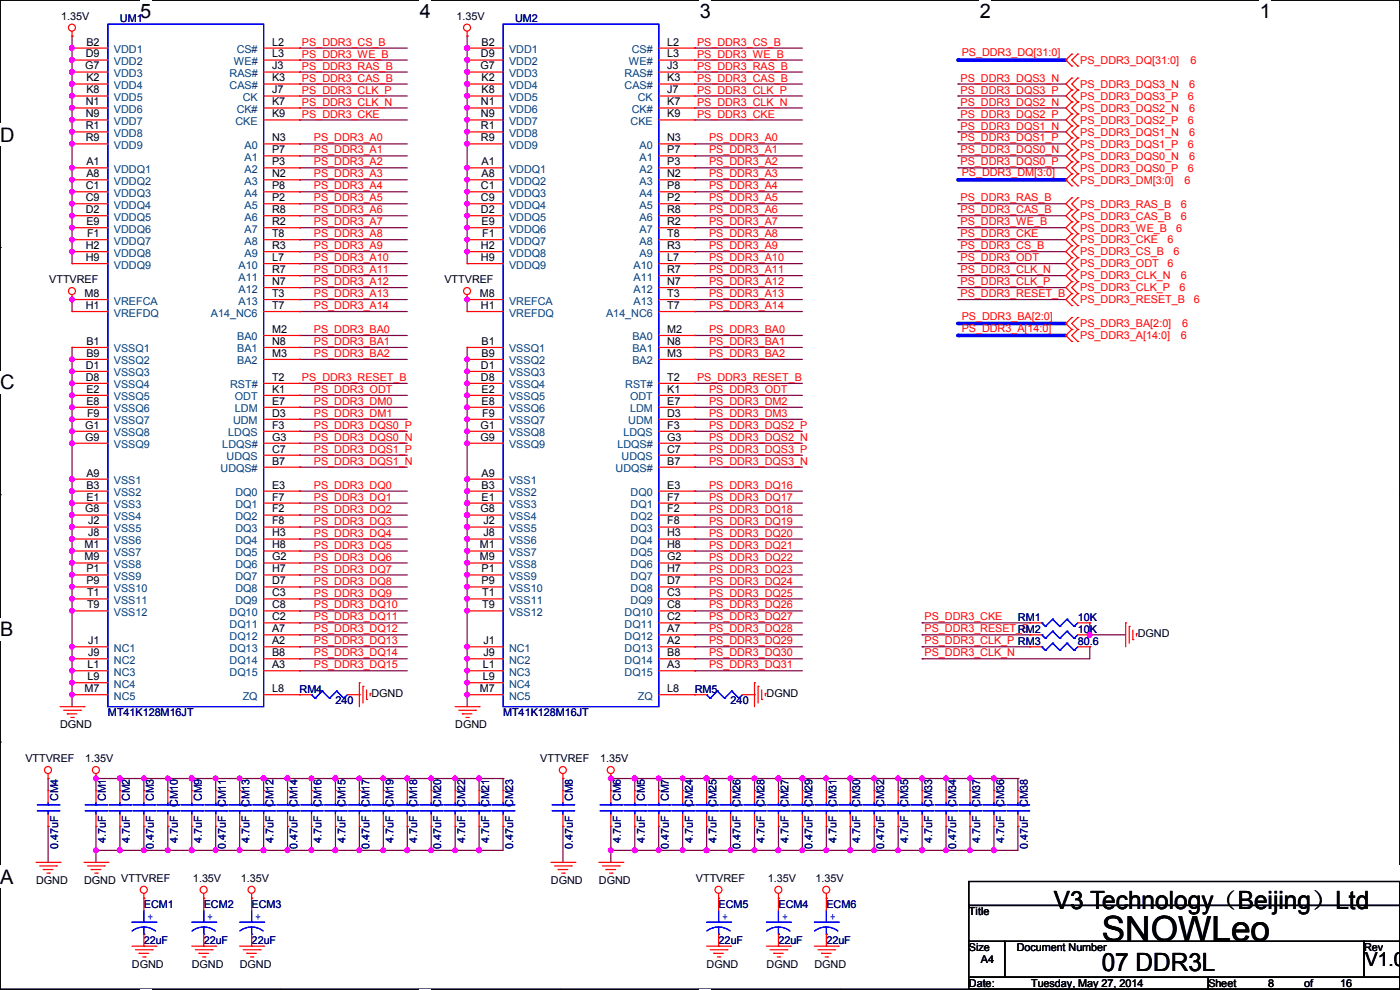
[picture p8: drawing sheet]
<svg xmlns="http://www.w3.org/2000/svg" width="297mm" height="210mm" viewBox="0 0 297 210" stroke-linecap="round" stroke-linejoin="round" font-family="sans-serif">
<defs><g id="words">
<text font-size="7.4" x="233.7" y="199.7">SNOWLeo</text>
<g font-size="5.3">
<text x="223.6" y="192.8">V3 Technology（Beijing）Ltd</text>
<text x="233.7" y="206">07 DDR3L</text>
</g>
<g font-size="4.2">
<text x="29.7" y="3.9">5</text>
<text x="89.1" y="3.9">4</text>
<text x="148.5" y="3.9">3</text>
<text x="207.9" y="3.9">2</text>
<text x="267.3" y="3.9">1</text>
<text x="0" y="30.1">D</text>
<text x="0" y="82.5">C</text>
<text x="0" y="135">B</text>
<text x="0" y="187.4">A</text>
<text x="297" y="187.4">A</text>
</g>
<text font-size="4.1" x="289.6" y="204.9">V1.0</text>
<g font-size="2.3">
<text x="13" y="4.1">1.35V</text>
<text x="96.8" y="4.1">1.35V</text>
<text x="18.3" y="9.7">B2</text>
<text x="57.7" y="9.7">L2</text>
<text x="102.2" y="9.7">B2</text>
<text x="141.5" y="9.7">L2</text>
<text x="18.1" y="14.7">G7</text>
<text x="18.2" y="12.2">D9</text>
<text x="18.3" y="17.3">K2</text>
<text x="57.7" y="17.3">K3</text>
<text x="57.7" y="14.7">J3</text>
<text x="57.7" y="12.2">L3</text>
<text x="101.9" y="14.7">G7</text>
<text x="102" y="12.2">D9</text>
<text x="102.2" y="17.3">K2</text>
<text x="141.5" y="17.3">K3</text>
<text x="141.5" y="14.7">J3</text>
<text x="141.5" y="12.2">L3</text>
<text x="18.2" y="22.4">N1</text>
<text x="18.3" y="19.8">K8</text>
<text x="57.7" y="22.4">K7</text>
<text x="57.7" y="19.8">J7</text>
<text x="102" y="22.4">N1</text>
<text x="102.2" y="19.8">K8</text>
<text x="141.5" y="22.4">K7</text>
<text x="141.5" y="19.8">J7</text>
<text x="18.2" y="24.9">N9</text>
<text x="18.2" y="27.4">R1</text>
<text x="18.2" y="30">R9</text>
<text x="57.7" y="30">N3</text>
<text x="57.7" y="24.9">K9</text>
<text x="102" y="24.9">N9</text>
<text x="102" y="27.4">R1</text>
<text x="102" y="30">R9</text>
<text x="141.5" y="30">N3</text>
<text x="141.5" y="24.9">K9</text>
<text x="18.3" y="35.1">A1</text>
<text x="57.7" y="32.5">P7</text>
<text x="57.7" y="35.1">P3</text>
<text x="102.2" y="35.1">A1</text>
<text x="141.5" y="32.5">P7</text>
<text x="141.5" y="35.1">P3</text>
<text x="18.2" y="40.1">C1</text>
<text x="18.3" y="37.6">A8</text>
<text x="57.7" y="37.6">N2</text>
<text x="57.7" y="40.1">P8</text>
<text x="102" y="40.1">C1</text>
<text x="102.2" y="37.6">A8</text>
<text x="141.5" y="37.6">N2</text>
<text x="141.5" y="40.1">P8</text>
<text x="18.2" y="45.2">D2</text>
<text x="18.2" y="42.7">C9</text>
<text x="18.3" y="47.8">E9</text>
<text x="57.7" y="42.7">P2</text>
<text x="57.7" y="45.2">R8</text>
<text x="57.7" y="47.8">R2</text>
<text x="102" y="45.2">D2</text>
<text x="102" y="42.7">C9</text>
<text x="102.2" y="47.8">E9</text>
<text x="141.5" y="42.7">P2</text>
<text x="141.5" y="45.2">R8</text>
<text x="141.5" y="47.8">R2</text>
<text x="18.2" y="52.8">H2</text>
<text x="18.5" y="50.3">F1</text>
<text x="57.7" y="50.3">T8</text>
<text x="57.7" y="52.8">R3</text>
<text x="102" y="52.8">H2</text>
<text x="102.3" y="50.3">F1</text>
<text x="141.5" y="50.3">T8</text>
<text x="141.5" y="52.8">R3</text>
<text x="18.2" y="55.4">H9</text>
<text x="57.7" y="55.4">L7</text>
<text x="57.7" y="57.9">R7</text>
<text x="102" y="55.4">H9</text>
<text x="141.5" y="55.4">L7</text>
<text x="141.5" y="57.9">R7</text>
<text x="10.5" y="60">VTTVREF</text>
<text x="18" y="63">M8</text>
<text x="18.2" y="65.5">H1</text>
<text x="57.7" y="60.5">N7</text>
<text x="57.7" y="63">T3</text>
<text x="57.7" y="65.5">T7</text>
<text x="94.3" y="60">VTTVREF</text>
<text x="101.8" y="63">M8</text>
<text x="102" y="65.5">H1</text>
<text x="141.5" y="60.5">N7</text>
<text x="141.5" y="63">T3</text>
<text x="141.5" y="65.5">T7</text>
<text x="57.7" y="70.6">M2</text>
<text x="141.5" y="70.6">M2</text>
<text x="18.3" y="75.7">B9</text>
<text x="18.3" y="73.2">B1</text>
<text x="57.7" y="75.7">M3</text>
<text x="57.7" y="73.2">N8</text>
<text x="102.2" y="75.7">B9</text>
<text x="102.2" y="73.2">B1</text>
<text x="141.5" y="75.7">M3</text>
<text x="141.5" y="73.2">N8</text>
<text x="18.2" y="78.2">D1</text>
<text x="18.2" y="80.8">D8</text>
<text x="18.3" y="83.3">E2</text>
<text x="57.7" y="83.3">K1</text>
<text x="57.7" y="80.8">T2</text>
<text x="102" y="78.2">D1</text>
<text x="102" y="80.8">D8</text>
<text x="102.2" y="83.3">E2</text>
<text x="141.5" y="83.3">K1</text>
<text x="141.5" y="80.8">T2</text>
<text x="18.3" y="85.9">E8</text>
<text x="18.5" y="88.4">F9</text>
<text x="57.7" y="85.9">E7</text>
<text x="57.7" y="88.4">D3</text>
<text x="102.2" y="85.9">E8</text>
<text x="102.3" y="88.4">F9</text>
<text x="141.5" y="85.9">E7</text>
<text x="141.5" y="88.4">D3</text>
<text x="18.1" y="90.9">G1</text>
<text x="18.1" y="93.5">G9</text>
<text x="57.7" y="93.5">G3</text>
<text x="57.7" y="90.9">F3</text>
<text x="101.9" y="90.9">G1</text>
<text x="101.9" y="93.5">G9</text>
<text x="141.5" y="93.5">G3</text>
<text x="141.5" y="90.9">F3</text>
<text x="18.3" y="101.1">A9</text>
<text x="57.7" y="96">C7</text>
<text x="57.7" y="98.6">B7</text>
<text x="102.2" y="101.1">A9</text>
<text x="141.5" y="96">C7</text>
<text x="141.5" y="98.6">B7</text>
<text x="18.3" y="106.2">E1</text>
<text x="18.3" y="103.6">B3</text>
<text x="57.7" y="103.6">E3</text>
<text x="57.7" y="106.2">F7</text>
<text x="102.2" y="106.2">E1</text>
<text x="102.2" y="103.6">B3</text>
<text x="141.5" y="103.6">E3</text>
<text x="141.5" y="106.2">F7</text>
<text x="18.1" y="108.7">G8</text>
<text x="18.7" y="111.3">J2</text>
<text x="18.7" y="113.8">J8</text>
<text x="57.7" y="108.7">F2</text>
<text x="57.7" y="111.3">F8</text>
<text x="57.7" y="113.8">H3</text>
<text x="101.9" y="108.7">G8</text>
<text x="102.5" y="111.3">J2</text>
<text x="102.5" y="113.8">J8</text>
<text x="141.5" y="108.7">F2</text>
<text x="141.5" y="111.3">F8</text>
<text x="141.5" y="113.8">H3</text>
<text x="18" y="116.3">M1</text>
<text x="18" y="118.9">M9</text>
<text x="57.7" y="116.3">H8</text>
<text x="57.7" y="118.9">G2</text>
<text x="101.8" y="116.3">M1</text>
<text x="101.8" y="118.9">M9</text>
<text x="141.5" y="116.3">H8</text>
<text x="141.5" y="118.9">G2</text>
<text x="18.3" y="121.4">P1</text>
<text x="18.3" y="124">P9</text>
<text x="57.7" y="121.4">H7</text>
<text x="57.7" y="124">D7</text>
<text x="102.2" y="121.4">P1</text>
<text x="102.2" y="124">P9</text>
<text x="141.5" y="121.4">H7</text>
<text x="141.5" y="124">D7</text>
<text x="18.5" y="126.5">T1</text>
<text x="18.5" y="129">T9</text>
<text x="57.7" y="126.5">C3</text>
<text x="57.7" y="129">C8</text>
<text x="57.7" y="131.6">C2</text>
<text x="102.3" y="126.5">T1</text>
<text x="102.3" y="129">T9</text>
<text x="141.5" y="126.5">C3</text>
<text x="141.5" y="129">C8</text>
<text x="141.5" y="131.6">C2</text>
<text x="18.7" y="136.7">J1</text>
<text x="57.7" y="134.1">A7</text>
<text x="57.7" y="136.7">A2</text>
<text x="102.5" y="136.7">J1</text>
<text x="141.5" y="134.1">A7</text>
<text x="141.5" y="136.7">A2</text>
<text x="241.4" y="135.2">DGND</text>
<text x="18.6" y="141.7">L1</text>
<text x="18.7" y="139.2">J9</text>
<text x="57.7" y="139.2">B8</text>
<text x="57.7" y="141.7">A3</text>
<text x="102.4" y="141.7">L1</text>
<text x="102.5" y="139.2">J9</text>
<text x="141.5" y="139.2">B8</text>
<text x="141.5" y="141.7">A3</text>
<text x="18" y="146.8">M7</text>
<text x="18.6" y="144.3">L9</text>
<text x="57.7" y="146.8">L8</text>
<text x="78.8" y="147.9">DGND</text>
<text x="101.8" y="146.8">M7</text>
<text x="102.4" y="144.3">L9</text>
<text x="141.5" y="146.8">L8</text>
<text x="162.6" y="147.9">DGND</text>
<text x="12.7" y="154.5">DGND</text>
<text x="96.6" y="154.5">DGND</text>
<text x="5.4" y="161.6">VTTVREF</text>
<text x="18.1" y="161.6">1.35V</text>
<text x="114.6" y="161.6">VTTVREF</text>
<text x="127.3" y="161.6">1.35V</text>
<text x="7.7" y="187.5">DGND</text>
<text x="17.8" y="187.5">DGND VTTVREF</text>
<text x="40.9" y="187">1.35V</text>
<text x="51.1" y="187">1.35V</text>
<text x="116.9" y="187.5">DGND</text>
<text x="127" y="187.5">DGND</text>
<text x="147.6" y="187">VTTVREF</text>
<text x="162.9" y="187">1.35V</text>
<text x="173" y="187">1.35V</text>
<text x="205.5" y="194.1">Title</text>
<text x="205.5" y="201.8">Size</text>
<text x="215.7" y="201.8">Document Number</text>
<text x="289.4" y="201.8">Rev</text>
<text x="28" y="205.3">DGND</text>
<text x="40.7" y="205.3">DGND</text>
<text x="50.8" y="205.3">DGND</text>
<text x="149.9" y="205.3">DGND</text>
<text x="162.6" y="205.3">DGND</text>
<text x="172.8" y="205.3">DGND</text>
<text x="205.5" y="209.4">Date:</text>
<text x="208.1" y="204.3">A4</text>
<text x="218.7" y="209.4">Tuesday, May 27, 2014</text>
<text x="256.3" y="209.4">Sheet</text>
<text x="269" y="209.4">8</text>
<text x="276.7" y="209.4">of</text>
<text x="284.3" y="209.4">16</text>
</g>
<g font-size="2.3" fill="#000080">
<text x="25.4" y="4.7">UM1</text>
<text x="109.3" y="4.7">UM2</text>
<text x="216" y="131.7">RM1</text>
<text x="228.7" y="131.7">10K</text>
<text x="216" y="134.2">RM2</text>
<text x="228.7" y="136.7">80.6</text>
<text x="228.7" y="134.2">10K</text>
<text x="63.5" y="146.9">RM4</text>
<text x="71.2" y="149.4">240</text>
<text x="147.4" y="146.9">RM5</text>
<text x="155" y="149.4">240</text>
<text x="22.9" y="152">MT41K128M16JT</text>
<text x="106.7" y="152">MT41K128M16JT</text>
<text x="12.3" y="170" transform="rotate(-90 12.3 170)">CM4</text>
<text x="22.5" y="170" transform="rotate(-90 22.5 170)">CM1</text>
<text x="27.6" y="170" transform="rotate(-90 27.6 170)">CM2</text>
<text x="32.6" y="170" transform="rotate(-90 32.6 170)">CM3</text>
<text x="37.7" y="171.2" transform="rotate(-90 37.7 171.2)">CM10</text>
<text x="42.8" y="170" transform="rotate(-90 42.8 170)">CM9</text>
<text x="47.9" y="171.2" transform="rotate(-90 47.9 171.2)">CM11</text>
<text x="53" y="171.2" transform="rotate(-90 53 171.2)">CM13</text>
<text x="58" y="171.2" transform="rotate(-90 58 171.2)">CM12</text>
<text x="63.1" y="171.2" transform="rotate(-90 63.1 171.2)">CM14</text>
<text x="68.2" y="171.2" transform="rotate(-90 68.2 171.2)">CM16</text>
<text x="73.3" y="171.2" transform="rotate(-90 73.3 171.2)">CM15</text>
<text x="78.4" y="171.2" transform="rotate(-90 78.4 171.2)">CM17</text>
<text x="83.4" y="171.2" transform="rotate(-90 83.4 171.2)">CM19</text>
<text x="88.5" y="171.2" transform="rotate(-90 88.5 171.2)">CM18</text>
<text x="93.6" y="171.2" transform="rotate(-90 93.6 171.2)">CM20</text>
<text x="98.7" y="171.2" transform="rotate(-90 98.7 171.2)">CM22</text>
<text x="103.8" y="171.2" transform="rotate(-90 103.8 171.2)">CM21</text>
<text x="108.8" y="171.2" transform="rotate(-90 108.8 171.2)">CM23</text>
<text x="121.5" y="170" transform="rotate(-90 121.5 170)">CM8</text>
<text x="131.7" y="170" transform="rotate(-90 131.7 170)">CM6</text>
<text x="136.8" y="170" transform="rotate(-90 136.8 170)">CM5</text>
<text x="141.9" y="170" transform="rotate(-90 141.9 170)">CM7</text>
<text x="146.9" y="171.2" transform="rotate(-90 146.9 171.2)">CM24</text>
<text x="152" y="171.2" transform="rotate(-90 152 171.2)">CM25</text>
<text x="157.1" y="171.2" transform="rotate(-90 157.1 171.2)">CM26</text>
<text x="162.2" y="171.2" transform="rotate(-90 162.2 171.2)">CM28</text>
<text x="167.3" y="171.2" transform="rotate(-90 167.3 171.2)">CM27</text>
<text x="172.4" y="171.2" transform="rotate(-90 172.4 171.2)">CM29</text>
<text x="177.4" y="171.2" transform="rotate(-90 177.4 171.2)">CM31</text>
<text x="182.5" y="171.2" transform="rotate(-90 182.5 171.2)">CM30</text>
<text x="187.6" y="171.2" transform="rotate(-90 187.6 171.2)">CM32</text>
<text x="192.7" y="171.2" transform="rotate(-90 192.7 171.2)">CM35</text>
<text x="197.8" y="171.2" transform="rotate(-90 197.8 171.2)">CM33</text>
<text x="202.8" y="171.2" transform="rotate(-90 202.8 171.2)">CM34</text>
<text x="207.9" y="171.2" transform="rotate(-90 207.9 171.2)">CM37</text>
<text x="213" y="171.2" transform="rotate(-90 213 171.2)">CM36</text>
<text x="218.1" y="171.2" transform="rotate(-90 218.1 171.2)">CM38</text>
<text x="22.5" y="178.9" transform="rotate(-90 22.5 178.9)">4.7uF</text>
<text x="27.6" y="178.9" transform="rotate(-90 27.6 178.9)">4.7uF</text>
<text x="37.7" y="178.9" transform="rotate(-90 37.7 178.9)">4.7uF</text>
<text x="42.8" y="178.9" transform="rotate(-90 42.8 178.9)">4.7uF</text>
<text x="53" y="178.9" transform="rotate(-90 53 178.9)">4.7uF</text>
<text x="58" y="178.9" transform="rotate(-90 58 178.9)">4.7uF</text>
<text x="68.2" y="178.9" transform="rotate(-90 68.2 178.9)">4.7uF</text>
<text x="73.3" y="178.9" transform="rotate(-90 73.3 178.9)">4.7uF</text>
<text x="83.4" y="178.9" transform="rotate(-90 83.4 178.9)">4.7uF</text>
<text x="88.5" y="178.9" transform="rotate(-90 88.5 178.9)">4.7uF</text>
<text x="98.7" y="178.9" transform="rotate(-90 98.7 178.9)">4.7uF</text>
<text x="103.8" y="178.9" transform="rotate(-90 103.8 178.9)">4.7uF</text>
<text x="131.7" y="178.9" transform="rotate(-90 131.7 178.9)">4.7uF</text>
<text x="136.8" y="178.9" transform="rotate(-90 136.8 178.9)">4.7uF</text>
<text x="146.9" y="178.9" transform="rotate(-90 146.9 178.9)">4.7uF</text>
<text x="152" y="178.9" transform="rotate(-90 152 178.9)">4.7uF</text>
<text x="162.2" y="178.9" transform="rotate(-90 162.2 178.9)">4.7uF</text>
<text x="167.3" y="178.9" transform="rotate(-90 167.3 178.9)">4.7uF</text>
<text x="177.4" y="178.9" transform="rotate(-90 177.4 178.9)">4.7uF</text>
<text x="182.5" y="178.9" transform="rotate(-90 182.5 178.9)">4.7uF</text>
<text x="192.7" y="178.9" transform="rotate(-90 192.7 178.9)">4.7uF</text>
<text x="197.8" y="178.9" transform="rotate(-90 197.8 178.9)">4.7uF</text>
<text x="207.9" y="178.9" transform="rotate(-90 207.9 178.9)">4.7uF</text>
<text x="213" y="178.9" transform="rotate(-90 213 178.9)">4.7uF</text>
<text x="12.3" y="180.1" transform="rotate(-90 12.3 180.1)">0.47uF</text>
<text x="32.6" y="180.1" transform="rotate(-90 32.6 180.1)">0.47uF</text>
<text x="47.9" y="180.1" transform="rotate(-90 47.9 180.1)">0.47uF</text>
<text x="63.1" y="180.1" transform="rotate(-90 63.1 180.1)">0.47uF</text>
<text x="78.4" y="180.1" transform="rotate(-90 78.4 180.1)">0.47uF</text>
<text x="93.6" y="180.1" transform="rotate(-90 93.6 180.1)">0.47uF</text>
<text x="108.8" y="180.1" transform="rotate(-90 108.8 180.1)">0.47uF</text>
<text x="121.5" y="180.1" transform="rotate(-90 121.5 180.1)">0.47uF</text>
<text x="141.9" y="180.1" transform="rotate(-90 141.9 180.1)">0.47uF</text>
<text x="157.1" y="180.1" transform="rotate(-90 157.1 180.1)">0.47uF</text>
<text x="172.4" y="180.1" transform="rotate(-90 172.4 180.1)">0.47uF</text>
<text x="187.6" y="180.1" transform="rotate(-90 187.6 180.1)">0.47uF</text>
<text x="202.8" y="180.1" transform="rotate(-90 202.8 180.1)">0.47uF</text>
<text x="218.1" y="180.1" transform="rotate(-90 218.1 180.1)">0.47uF</text>
<text x="30.5" y="192.6">ECM1</text>
<text x="43.2" y="192.6">ECM2</text>
<text x="53.4" y="192.6">ECM3</text>
<text x="152.5" y="192.6">ECM5</text>
<text x="165.2" y="192.6">ECM4</text>
<text x="175.3" y="192.6">ECM6</text>
<text x="30.5" y="200.2">22uF</text>
<text x="43.2" y="200.2">22uF</text>
<text x="53.4" y="200.2">22uF</text>
<text x="152.5" y="200.2">22uF</text>
<text x="165.2" y="200.2">22uF</text>
<text x="175.3" y="200.2">22uF</text>
</g>
<g font-size="2.3" fill="#004080">
<text x="24.2" y="11.3">VDD1</text>
<text x="50.2" y="11.3">CS#</text>
<text x="108" y="11.3">VDD1</text>
<text x="134" y="11.3">CS#</text>
<text x="24.2" y="13.8">VDD2</text>
<text x="24.2" y="16.3">VDD3</text>
<text x="48.7" y="16.3">RAS#</text>
<text x="49.6" y="13.8">WE#</text>
<text x="108" y="13.8">VDD2</text>
<text x="108" y="16.3">VDD3</text>
<text x="132.5" y="16.3">RAS#</text>
<text x="133.4" y="13.8">WE#</text>
<text x="24.2" y="18.9">VDD4</text>
<text x="24.2" y="21.4">VDD5</text>
<text x="24.2" y="24">VDD6</text>
<text x="48.7" y="18.9">CAS#</text>
<text x="50.2" y="24">CK#</text>
<text x="51.5" y="21.4">CK</text>
<text x="108" y="18.9">VDD4</text>
<text x="108" y="21.4">VDD5</text>
<text x="108" y="24">VDD6</text>
<text x="132.5" y="18.9">CAS#</text>
<text x="134" y="24">CK#</text>
<text x="135.3" y="21.4">CK</text>
<text x="24.2" y="26.5">VDD7</text>
<text x="24.2" y="29">VDD8</text>
<text x="50" y="26.5">CKE</text>
<text x="108" y="26.5">VDD7</text>
<text x="108" y="29">VDD8</text>
<text x="133.8" y="26.5">CKE</text>
<text x="24.2" y="31.6">VDD9</text>
<text x="51.9" y="31.6">A0</text>
<text x="51.9" y="34.1">A1</text>
<text x="108" y="31.6">VDD9</text>
<text x="135.7" y="31.6">A0</text>
<text x="135.7" y="34.1">A1</text>
<text x="24.2" y="41.7">VDDQ3</text>
<text x="24.2" y="36.7">VDDQ1</text>
<text x="24.2" y="39.2">VDDQ2</text>
<text x="51.9" y="36.7">A2</text>
<text x="51.9" y="39.2">A3</text>
<text x="51.9" y="41.7">A4</text>
<text x="108" y="41.7">VDDQ3</text>
<text x="108" y="36.7">VDDQ1</text>
<text x="108" y="39.2">VDDQ2</text>
<text x="135.7" y="36.7">A2</text>
<text x="135.7" y="39.2">A3</text>
<text x="135.7" y="41.7">A4</text>
<text x="24.2" y="46.8">VDDQ5</text>
<text x="24.2" y="44.3">VDDQ4</text>
<text x="51.9" y="44.3">A5</text>
<text x="51.9" y="46.8">A6</text>
<text x="108" y="46.8">VDDQ5</text>
<text x="108" y="44.3">VDDQ4</text>
<text x="135.7" y="44.3">A5</text>
<text x="135.7" y="46.8">A6</text>
<text x="24.2" y="51.9">VDDQ7</text>
<text x="24.2" y="49.4">VDDQ6</text>
<text x="51.9" y="49.4">A7</text>
<text x="51.9" y="51.9">A8</text>
<text x="108" y="51.9">VDDQ7</text>
<text x="108" y="49.4">VDDQ6</text>
<text x="135.7" y="49.4">A7</text>
<text x="135.7" y="51.9">A8</text>
<text x="24.2" y="54.4">VDDQ8</text>
<text x="24.2" y="57">VDDQ9</text>
<text x="50.6" y="57">A10</text>
<text x="50.6" y="59.5">A11</text>
<text x="51.9" y="54.4">A9</text>
<text x="108" y="54.4">VDDQ8</text>
<text x="108" y="57">VDDQ9</text>
<text x="134.4" y="57">A10</text>
<text x="134.4" y="59.5">A11</text>
<text x="135.7" y="54.4">A9</text>
<text x="24.2" y="64.6">VREFCA</text>
<text x="50.6" y="62.1">A12</text>
<text x="50.6" y="64.6">A13</text>
<text x="108" y="64.6">VREFCA</text>
<text x="134.4" y="62.1">A12</text>
<text x="134.4" y="64.6">A13</text>
<text x="24.2" y="67.1">VREFDQ</text>
<text x="44.7" y="67.1">A14_NC6</text>
<text x="108" y="67.1">VREFDQ</text>
<text x="128.6" y="67.1">A14_NC6</text>
<text x="24.2" y="77.3">VSSQ2</text>
<text x="24.2" y="74.8">VSSQ1</text>
<text x="50.3" y="77.3">BA2</text>
<text x="50.3" y="72.2">BA0</text>
<text x="50.3" y="74.8">BA1</text>
<text x="108" y="77.3">VSSQ2</text>
<text x="108" y="74.8">VSSQ1</text>
<text x="134.2" y="77.3">BA2</text>
<text x="134.2" y="72.2">BA0</text>
<text x="134.2" y="74.8">BA1</text>
<text x="24.2" y="79.8">VSSQ3</text>
<text x="24.2" y="82.4">VSSQ4</text>
<text x="48.8" y="82.4">RST#</text>
<text x="108" y="79.8">VSSQ3</text>
<text x="108" y="82.4">VSSQ4</text>
<text x="132.6" y="82.4">RST#</text>
<text x="24.2" y="84.9">VSSQ5</text>
<text x="24.2" y="87.5">VSSQ6</text>
<text x="49.8" y="87.5">LDM</text>
<text x="49.8" y="84.9">ODT</text>
<text x="108" y="84.9">VSSQ5</text>
<text x="108" y="87.5">VSSQ6</text>
<text x="133.7" y="87.5">LDM</text>
<text x="133.7" y="84.9">ODT</text>
<text x="24.2" y="90">VSSQ7</text>
<text x="24.2" y="92.5">VSSQ8</text>
<text x="24.2" y="95.1">VSSQ9</text>
<text x="47.2" y="95.1">LDQS#</text>
<text x="48.4" y="92.5">LDQS</text>
<text x="49.4" y="90">UDM</text>
<text x="108" y="90">VSSQ7</text>
<text x="108" y="92.5">VSSQ8</text>
<text x="108" y="95.1">VSSQ9</text>
<text x="131" y="95.1">LDQS#</text>
<text x="132.3" y="92.5">LDQS</text>
<text x="133.3" y="90">UDM</text>
<text x="46.8" y="100.2">UDQS#</text>
<text x="48.1" y="97.6">UDQS</text>
<text x="130.6" y="100.2">UDQS#</text>
<text x="131.9" y="97.6">UDQS</text>
<text x="24.2" y="107.8">VSS3</text>
<text x="24.2" y="105.2">VSS2</text>
<text x="24.2" y="102.7">VSS1</text>
<text x="50" y="105.2">DQ0</text>
<text x="50" y="107.8">DQ1</text>
<text x="108" y="107.8">VSS3</text>
<text x="108" y="105.2">VSS2</text>
<text x="108" y="102.7">VSS1</text>
<text x="133.8" y="105.2">DQ0</text>
<text x="133.8" y="107.8">DQ1</text>
<text x="24.2" y="112.9">VSS5</text>
<text x="24.2" y="110.3">VSS4</text>
<text x="50" y="110.3">DQ2</text>
<text x="50" y="112.9">DQ3</text>
<text x="108" y="112.9">VSS5</text>
<text x="108" y="110.3">VSS4</text>
<text x="133.8" y="110.3">DQ2</text>
<text x="133.8" y="112.9">DQ3</text>
<text x="24.2" y="115.4">VSS6</text>
<text x="24.2" y="117.9">VSS7</text>
<text x="50" y="115.4">DQ4</text>
<text x="50" y="117.9">DQ5</text>
<text x="108" y="115.4">VSS6</text>
<text x="108" y="117.9">VSS7</text>
<text x="133.8" y="115.4">DQ4</text>
<text x="133.8" y="117.9">DQ5</text>
<text x="24.2" y="120.5">VSS8</text>
<text x="24.2" y="123">VSS9</text>
<text x="24.2" y="125.6">VSS10</text>
<text x="50" y="120.5">DQ6</text>
<text x="50" y="123">DQ7</text>
<text x="50" y="125.6">DQ8</text>
<text x="108" y="120.5">VSS8</text>
<text x="108" y="123">VSS9</text>
<text x="108" y="125.6">VSS10</text>
<text x="133.8" y="120.5">DQ6</text>
<text x="133.8" y="123">DQ7</text>
<text x="133.8" y="125.6">DQ8</text>
<text x="24.2" y="128.1">VSS11</text>
<text x="24.2" y="130.6">VSS12</text>
<text x="48.7" y="130.6">DQ10</text>
<text x="50" y="128.1">DQ9</text>
<text x="108" y="128.1">VSS11</text>
<text x="108" y="130.6">VSS12</text>
<text x="132.5" y="130.6">DQ10</text>
<text x="133.8" y="128.1">DQ9</text>
<text x="48.7" y="133.2">DQ11</text>
<text x="48.7" y="135.7">DQ12</text>
<text x="132.5" y="133.2">DQ11</text>
<text x="132.5" y="135.7">DQ12</text>
<text x="24.2" y="138.3">NC1</text>
<text x="24.2" y="140.8">NC2</text>
<text x="24.2" y="143.3">NC3</text>
<text x="48.7" y="138.3">DQ13</text>
<text x="48.7" y="140.8">DQ14</text>
<text x="48.7" y="143.3">DQ15</text>
<text x="108" y="138.3">NC1</text>
<text x="108" y="140.8">NC2</text>
<text x="108" y="143.3">NC3</text>
<text x="132.5" y="138.3">DQ13</text>
<text x="132.5" y="140.8">DQ14</text>
<text x="132.5" y="143.3">DQ15</text>
<text x="24.2" y="145.9">NC4</text>
<text x="24.2" y="148.4">NC5</text>
<text x="51.5" y="148.4">ZQ</text>
<text x="108" y="145.9">NC4</text>
<text x="108" y="148.4">NC5</text>
<text x="135.3" y="148.4">ZQ</text>
</g>
<g font-size="2.3" fill="#f00">
<text x="64.1" y="9.7">PS_DDR3_CS_B</text>
<text x="147.9" y="9.7">PS_DDR3_CS_B</text>
<text x="204" y="12">PS_DDR3_DQ[31:0]</text>
<text x="64.1" y="12.2">PS_DDR3_WE_B</text>
<text x="64.1" y="14.8">PS_DDR3_RAS_B</text>
<text x="64.1" y="17.3">PS_DDR3_CAS_B</text>
<text x="147.9" y="12.2">PS_DDR3_WE_B</text>
<text x="147.9" y="14.8">PS_DDR3_RAS_B</text>
<text x="147.9" y="17.3">PS_DDR3_CAS_B</text>
<text x="203.8" y="17.3">PS_DDR3_DQS3_N</text>
<text x="229.2" y="13.5">PS_DDR3_DQ[31:0]</text>
<text x="252.5" y="13.5">6</text>
<text x="64.1" y="22.4">PS_DDR3_CLK_N</text>
<text x="64.1" y="19.9">PS_DDR3_CLK_P</text>
<text x="147.9" y="22.4">PS_DDR3_CLK_N</text>
<text x="147.9" y="19.9">PS_DDR3_CLK_P</text>
<text x="203.8" y="22.4">PS_DDR3_DQS2_N</text>
<text x="203.8" y="19.9">PS_DDR3_DQS3_P</text>
<text x="229.2" y="23.7">PS_DDR3_DQS2_N</text>
<text x="229.2" y="18.6">PS_DDR3_DQS3_N</text>
<text x="229.2" y="21.2">PS_DDR3_DQS3_P</text>
<text x="252" y="21.2">6</text>
<text x="252.3" y="23.7">6</text>
<text x="252.3" y="18.6">6</text>
<text x="64.1" y="24.9">PS_DDR3_CKE</text>
<text x="147.9" y="24.9">PS_DDR3_CKE</text>
<text x="203.8" y="24.9">PS_DDR3_DQS2_P</text>
<text x="203.8" y="27.5">PS_DDR3_DQS1_N</text>
<text x="229.2" y="26.2">PS_DDR3_DQS2_P</text>
<text x="229.2" y="28.8">PS_DDR3_DQS1_N</text>
<text x="252" y="26.2">6</text>
<text x="252.3" y="28.8">6</text>
<text x="66.6" y="30">PS_DDR3_A0</text>
<text x="66.6" y="32.6">PS_DDR3_A1</text>
<text x="66.6" y="35.1">PS_DDR3_A2</text>
<text x="150.4" y="30">PS_DDR3_A0</text>
<text x="150.4" y="32.6">PS_DDR3_A1</text>
<text x="150.4" y="35.1">PS_DDR3_A2</text>
<text x="203.8" y="30">PS_DDR3_DQS1_P</text>
<text x="203.8" y="35.1">PS_DDR3_DQS0_P</text>
<text x="203.8" y="32.6">PS_DDR3_DQS0_N</text>
<text x="229.2" y="31.3">PS_DDR3_DQS1_P</text>
<text x="229.2" y="33.9">PS_DDR3_DQS0_N</text>
<text x="252" y="31.3">6</text>
<text x="252.3" y="33.9">6</text>
<text x="66.6" y="37.6">PS_DDR3_A3</text>
<text x="66.6" y="40.2">PS_DDR3_A4</text>
<text x="150.4" y="37.6">PS_DDR3_A3</text>
<text x="150.4" y="40.2">PS_DDR3_A4</text>
<text x="204" y="37.4">PS_DDR3_DM[3:0]</text>
<text x="229.2" y="38.9">PS_DDR3_DM[3:0]</text>
<text x="229.2" y="36.4">PS_DDR3_DQS0_P</text>
<text x="251.3" y="38.9">6</text>
<text x="252" y="36.4">6</text>
<text x="66.6" y="42.7">PS_DDR3_A5</text>
<text x="66.6" y="45.3">PS_DDR3_A6</text>
<text x="66.6" y="47.8">PS_DDR3_A7</text>
<text x="150.4" y="42.7">PS_DDR3_A5</text>
<text x="150.4" y="45.3">PS_DDR3_A6</text>
<text x="150.4" y="47.8">PS_DDR3_A7</text>
<text x="203.8" y="42.7">PS_DDR3_RAS_B</text>
<text x="203.8" y="45.3">PS_DDR3_CAS_B</text>
<text x="203.8" y="47.8">PS_DDR3_WE_B</text>
<text x="229.2" y="44">PS_DDR3_RAS_B</text>
<text x="229.2" y="46.6">PS_DDR3_CAS_B</text>
<text x="250.5" y="44">6</text>
<text x="250.5" y="46.6">6</text>
<text x="66.6" y="52.9">PS_DDR3_A9</text>
<text x="66.6" y="50.3">PS_DDR3_A8</text>
<text x="150.4" y="52.9">PS_DDR3_A9</text>
<text x="150.4" y="50.3">PS_DDR3_A8</text>
<text x="203.8" y="50.3">PS_DDR3_CKE</text>
<text x="203.8" y="52.9">PS_DDR3_CS_B</text>
<text x="229.2" y="49.1">PS_DDR3_WE_B</text>
<text x="229.2" y="51.6">PS_DDR3_CKE</text>
<text x="247.7" y="51.6">6</text>
<text x="249.5" y="49.1">6</text>
<text x="66.6" y="55.4">PS_DDR3_A10</text>
<text x="66.6" y="58">PS_DDR3_A11</text>
<text x="150.4" y="55.4">PS_DDR3_A10</text>
<text x="150.4" y="58">PS_DDR3_A11</text>
<text x="203.8" y="55.4">PS_DDR3_ODT</text>
<text x="203.8" y="58">PS_DDR3_CLK_N</text>
<text x="229.2" y="54.2">PS_DDR3_CS_B</text>
<text x="229.2" y="56.7">PS_DDR3_ODT</text>
<text x="229.2" y="59.3">PS_DDR3_CLK_N</text>
<text x="247.7" y="56.7">6</text>
<text x="249" y="54.2">6</text>
<text x="250.5" y="59.3">6</text>
<text x="66.6" y="60.5">PS_DDR3_A12</text>
<text x="66.6" y="63">PS_DDR3_A13</text>
<text x="66.6" y="65.6">PS_DDR3_A14</text>
<text x="150.4" y="60.5">PS_DDR3_A12</text>
<text x="150.4" y="63">PS_DDR3_A13</text>
<text x="150.4" y="65.6">PS_DDR3_A14</text>
<text x="203.8" y="60.5">PS_DDR3_CLK_P</text>
<text x="203.8" y="63">PS_DDR3_RESET_B</text>
<text x="229.2" y="61.8">PS_DDR3_CLK_P</text>
<text x="229.2" y="64.3">PS_DDR3_RESET_B</text>
<text x="250.2" y="61.8">6</text>
<text x="253.3" y="64.3">6</text>
<text x="66.6" y="70.7">PS_DDR3_BA0</text>
<text x="150.4" y="70.7">PS_DDR3_BA0</text>
<text x="204" y="67.9">PS_DDR3_BA[2:0]</text>
<text x="204" y="70.4">PS_DDR3_A[14:0]</text>
<text x="229.2" y="69.4">PS_DDR3_BA[2:0]</text>
<text x="229.2" y="72">PS_DDR3_A[14:0]</text>
<text x="250.5" y="72">6</text>
<text x="250.8" y="69.4">6</text>
<text x="66.6" y="73.2">PS_DDR3_BA1</text>
<text x="66.6" y="75.7">PS_DDR3_BA2</text>
<text x="150.4" y="73.2">PS_DDR3_BA1</text>
<text x="150.4" y="75.7">PS_DDR3_BA2</text>
<text x="64.1" y="80.8">PS_DDR3_RESET_B</text>
<text x="66.6" y="83.4">PS_DDR3_ODT</text>
<text x="147.9" y="80.8">PS_DDR3_RESET_B</text>
<text x="150.4" y="83.4">PS_DDR3_ODT</text>
<text x="66.6" y="85.9">PS_DDR3_DM0</text>
<text x="66.6" y="88.4">PS_DDR3_DM1</text>
<text x="150.4" y="85.9">PS_DDR3_DM2</text>
<text x="150.4" y="88.4">PS_DDR3_DM3</text>
<text x="66.6" y="91">PS_DDR3_DQS0_P</text>
<text x="66.6" y="93.5">PS_DDR3_DQS0_N</text>
<text x="150.4" y="91">PS_DDR3_DQS2_P</text>
<text x="150.4" y="93.5">PS_DDR3_DQS2_N</text>
<text x="66.6" y="96.1">PS_DDR3_DQS1_P</text>
<text x="66.6" y="98.6">PS_DDR3_DQS1_N</text>
<text x="150.4" y="96.1">PS_DDR3_DQS3_P</text>
<text x="150.4" y="98.6">PS_DDR3_DQS3_N</text>
<text x="66.6" y="103.7">PS_DDR3_DQ0</text>
<text x="66.6" y="106.2">PS_DDR3_DQ1</text>
<text x="150.4" y="103.7">PS_DDR3_DQ16</text>
<text x="150.4" y="106.2">PS_DDR3_DQ17</text>
<text x="66.6" y="108.8">PS_DDR3_DQ2</text>
<text x="66.6" y="111.3">PS_DDR3_DQ3</text>
<text x="66.6" y="113.8">PS_DDR3_DQ4</text>
<text x="150.4" y="108.8">PS_DDR3_DQ18</text>
<text x="150.4" y="111.3">PS_DDR3_DQ19</text>
<text x="150.4" y="113.8">PS_DDR3_DQ20</text>
<text x="66.6" y="116.4">PS_DDR3_DQ5</text>
<text x="66.6" y="118.9">PS_DDR3_DQ6</text>
<text x="150.4" y="116.4">PS_DDR3_DQ21</text>
<text x="150.4" y="118.9">PS_DDR3_DQ22</text>
<text x="66.6" y="121.5">PS_DDR3_DQ7</text>
<text x="66.6" y="124">PS_DDR3_DQ8</text>
<text x="150.4" y="121.5">PS_DDR3_DQ23</text>
<text x="150.4" y="124">PS_DDR3_DQ24</text>
<text x="66.6" y="129.1">PS_DDR3_DQ10</text>
<text x="66.6" y="131.6">PS_DDR3_DQ11</text>
<text x="66.6" y="126.5">PS_DDR3_DQ9</text>
<text x="150.4" y="126.5">PS_DDR3_DQ25</text>
<text x="150.4" y="129.1">PS_DDR3_DQ26</text>
<text x="150.4" y="131.6">PS_DDR3_DQ27</text>
<text x="196.1" y="131.6">PS_DDR3_CKE</text>
<text x="66.6" y="134.2">PS_DDR3_DQ12</text>
<text x="66.6" y="136.7">PS_DDR3_DQ13</text>
<text x="150.4" y="134.2">PS_DDR3_DQ28</text>
<text x="150.4" y="136.7">PS_DDR3_DQ29</text>
<text x="196.1" y="134.2">PS_DDR3_RESET_B</text>
<text x="196.1" y="136.7">PS_DDR3_CLK_P RM3</text>
<text x="66.6" y="139.2">PS_DDR3_DQ14</text>
<text x="66.6" y="141.8">PS_DDR3_DQ15</text>
<text x="150.4" y="139.2">PS_DDR3_DQ30</text>
<text x="150.4" y="141.8">PS_DDR3_DQ31</text>
<text x="196.1" y="139.2">PS_DDR3_CLK_N</text>
</g>
<g font-size="2.3" fill="#00f">
<text x="31.3" y="195.2">+</text>
<text x="44" y="195.2">+</text>
<text x="54.1" y="195.2">+</text>
<text x="153.2" y="195.2">+</text>
<text x="165.9" y="195.2">+</text>
<text x="176.1" y="195.2">+</text>
</g>
</g></defs>
<path d="M0 0h297v209.8h-297z" fill="none" stroke="#000" stroke-width=".25"/>
<g fill="#fff">
<path d="M29.7 0h2.4v4.8h-2.4z"/>
<path d="M29.7 209.8h2.4v.2h-2.4z"/>
</g>
<path d="M59.4 0h.1M59.4 209.8h.1" fill="none" stroke="#000" stroke-width=".25"/>
<g fill="#fff">
<path d="M89.1 0h2.3v4.8h-2.3z"/>
<path d="M89.1 209.8h2.3v.2h-2.3z"/>
</g>
<path d="M118.8 0h.1M118.8 209.8h.1" fill="none" stroke="#000" stroke-width=".25"/>
<g fill="#fff">
<path d="M148.5 0h2.3v4.8h-2.3z"/>
<path d="M148.5 209.8h2.3v.2h-2.3z"/>
</g>
<path d="M178.2 0h.1M178.2 209.8h.1" fill="none" stroke="#000" stroke-width=".25"/>
<g fill="#fff">
<path d="M207.9 0h2.3v4.8h-2.3z"/>
<path d="M207.9 209.8h2.3v.2h-2.3z"/>
</g>
<path d="M237.6 0h.1M237.6 209.8h.1" fill="none" stroke="#000" stroke-width=".25"/>
<g fill="#fff">
<path d="M267.3 0h2.3v4.8h-2.3z"/>
<path d="M267.3 209.8h2.3v.2h-2.3z"/>
<path d="M0 26.2h3.1v4.8h-3.1z"/>
<path d="M0 78.7h3.1v4.7h-3.1z"/>
</g>
<path d="M0 52.5h.1M297 52.5h.1" fill="none" stroke="#000" stroke-width=".25"/>
<path d="M0 131.1h2.9v4.8h-2.9z" fill="#fff"/>
<path d="M0 104.9h.1M297 104.9h.1" fill="none" stroke="#000" stroke-width=".25"/>
<g fill="#fff">
<path d="M0 183.6h2.9v4.7h-2.9z"/>
<path d="M296.9 183.6h.1v4.7h-.1z"/>
</g>
<path d="M0 157.4h.1M297 157.4h.1" fill="none" stroke="#000" stroke-width=".25"/>
<g fill="none" stroke="#800040" stroke-width=".25">
<path d="M203.2 22.9h.1M203.2 25.4h.1M203.2 22.9h22.9M203.2 25.4h22.9M195.6 132.1h.1M195.6 134.7h.1M195.6 137.2h.1M195.6 139.7h.1M195.6 132.1h22.9M195.6 134.7h22.9M195.6 137.2h22.9M231.2 132.1h.1"/>
<path d="M231.2 134.7h.1M231.2 137.2h.1M231.2 134.7h7.6M231.2 132.1v2.6M231.2 137.2v2.5h-35.6"/>
</g>
<circle cx="231.2" cy="134.6" r=".49" fill="#f0f" stroke="#f0f" stroke-width=".25"/>
<path d="M203.2 68.6h22.9" fill="none" stroke="#00f" stroke-width=".76"/>
<circle cx="203.2" cy="68.6" r=".38" fill="#00f"/>
<path d="M203.2 38.1h22.9" fill="none" stroke="#00f" stroke-width=".76"/>
<circle cx="203.2" cy="38.1" r=".38" fill="#00f"/>
<g fill="none" stroke="#800040" stroke-width=".25">
<path d="M203.2 17.8h.1M203.2 17.8h22.9M203.2 28h.1M203.2 30.5h.1M203.2 20.4h.1M203.2 35.6h.1M203.2 33.1h.1M203.2 28h22.9M203.2 30.5h22.9M203.2 20.4h22.9M203.2 35.6h22.9M203.2 33.1h22.9"/>
<path d="M203.2 43.2h.1M203.2 45.8h.1M203.2 48.3h.1M203.2 50.8h.1M203.2 53.4h.1M203.2 55.9h.1M203.2 58.5h.1M203.2 43.2h22.9M203.2 45.8h22.9M203.2 48.3h22.9M203.2 50.8h22.9M203.2 53.4h22.9"/>
<path d="M203.2 55.9h22.9M203.2 58.5h22.9M203.2 61h.1M203.2 63.5h.1M203.2 61h22.9M203.2 63.5h22.9"/>
</g>
<path d="M203.2 71.2h22.9" fill="none" stroke="#00f" stroke-width=".76"/>
<circle cx="203.2" cy="71.2" r=".38" fill="#00f"/>
<path d="M203.2 12.7h22.9" fill="none" stroke="#00f" stroke-width=".76"/>
<circle cx="203.2" cy="12.7" r=".38" fill="#00f"/>
<g fill="none" stroke="#800040" stroke-width=".25">
<path d="M15.3 7.7h.1M15.3 17.8h.1M15.3 15.3h.1M15.3 10.2h.1M15.3 12.7h.1M15.3 7.7v48.2M63.5 10.2h.1M63.5 12.7h.1M63.5 15.3h.1M63.5 17.8h.1M63.5 10.2h22.9M63.5 12.7h22.9"/>
<path d="M63.5 15.3h22.9M63.5 17.8h22.9M99.1 7.7h.1M99.1 17.8h.1M99.1 15.3h.1M99.1 10.2h.1M99.1 12.7h.1M99.1 7.7v48.2M147.4 10.2h.1M147.4 12.7h.1M147.4 15.3h.1M147.4 17.8h.1"/>
<path d="M147.4 10.2h22.8M147.4 12.7h22.8M147.4 15.3h22.8M147.4 17.8h22.8M15.3 20.4h.1M15.3 30.5h.1M15.3 25.4h.1M15.3 38.1h.1M15.3 28h.1M15.3 22.9h.1M15.3 35.6h.1M63.5 30.5h.1"/>
<path d="M63.5 33.1h.1M63.5 35.6h.1M63.5 38.1h.1M63.5 22.9h.1M63.5 20.4h.1M63.5 25.4h.1M63.5 30.5h22.9M63.5 33.1h22.9M63.5 35.6h22.9M63.5 38.1h22.9M63.5 22.9h22.9M63.5 20.4h22.9"/>
<path d="M63.5 25.4h22.9M99.1 20.4h.1M99.1 30.5h.1M99.1 25.4h.1M99.1 38.1h.1M99.1 28h.1M99.1 22.9h.1M99.1 35.6h.1M147.4 25.4h.1M147.4 30.5h.1M147.4 33.1h.1M147.4 35.6h.1"/>
<path d="M147.4 38.1h.1M147.4 22.9h.1M147.4 20.4h.1M147.4 30.5h22.8M147.4 33.1h22.8M147.4 35.6h22.8M147.4 38.1h22.8M147.4 22.9h22.8M147.4 20.4h22.8M147.4 25.4h22.8M15.3 40.7h.1M15.3 48.3h.1"/>
<path d="M15.3 43.2h.1M15.3 45.8h.1M15.3 53.4h.1M15.3 50.8h.1M63.5 53.4h.1M63.5 55.9h.1M63.5 58.5h.1M63.5 40.7h.1M63.5 43.2h.1M63.5 45.8h.1M63.5 48.3h.1M63.5 50.8h.1"/>
<path d="M63.5 53.4h22.9M63.5 55.9h22.9M63.5 58.5h22.9M63.5 40.7h22.9M63.5 43.2h22.9M63.5 45.8h22.9M63.5 48.3h22.9M63.5 50.8h22.9M99.1 40.7h.1M99.1 48.3h.1M99.1 43.2h.1M99.1 45.8h.1"/>
<path d="M99.1 53.4h.1M99.1 50.8h.1M147.4 53.4h.1M147.4 55.9h.1M147.4 58.5h.1M147.4 40.7h.1M147.4 43.2h.1M147.4 45.8h.1M147.4 48.3h.1M147.4 50.8h.1M147.4 53.4h22.8M147.4 55.9h22.8"/>
<path d="M147.4 58.5h22.8M147.4 40.7h22.8M147.4 43.2h22.8M147.4 45.8h22.8M147.4 48.3h22.8M147.4 50.8h22.8M15.3 73.7h.1M15.3 76.2h.1M15.3 78.8h.1M15.3 63.5h.1M15.3 63.5v2.6M15.3 73.7v76.2"/>
<path d="M63.5 61h.1M63.5 63.5h.1M63.5 66.1h.1M63.5 71.2h.1M63.5 73.7h.1M63.5 76.2h.1M63.5 61h22.9M63.5 63.5h22.9M63.5 66.1h22.9M63.5 71.2h22.9M63.5 73.7h22.9M63.5 76.2h22.9"/>
<path d="M99.1 73.7h.1M99.1 76.2h.1M99.1 78.8h.1M99.1 63.5h.1M99.1 63.5v2.6M99.1 73.7v76.2M147.4 61h.1M147.4 63.5h.1M147.4 66.1h.1M147.4 71.2h.1M147.4 73.7h.1M147.4 76.2h.1"/>
<path d="M147.4 61h22.8M147.4 63.5h22.8M147.4 66.1h22.8M147.4 71.2h22.8M147.4 73.7h22.8M147.4 76.2h22.8M15.3 91.5h.1M15.3 86.4h.1M15.3 81.3h.1M15.3 88.9h.1M15.3 94h.1M15.3 83.9h.1"/>
<path d="M63.5 91.5h.1M63.5 94h.1M63.5 83.9h.1M63.5 86.4h.1M63.5 88.9h.1M63.5 96.6h.1M63.5 99.1h.1M63.5 81.3h.1M63.5 91.5h22.9M63.5 94h22.9M63.5 83.9h22.9M63.5 86.4h22.9"/>
<path d="M63.5 88.9h22.9M63.5 96.6h22.9M63.5 99.1h22.9M63.5 81.3h22.9M99.1 91.5h.1M99.1 86.4h.1M99.1 81.3h.1M99.1 88.9h.1M99.1 94h.1M99.1 83.9h.1M147.4 91.5h.1M147.4 94h.1"/>
<path d="M147.4 83.9h.1M147.4 86.4h.1M147.4 88.9h.1M147.4 96.6h.1M147.4 99.1h.1M147.4 81.3h.1M147.4 91.5h22.8M147.4 94h22.8M147.4 83.9h22.8M147.4 86.4h22.8M147.4 88.9h22.8M147.4 96.6h22.8"/>
<path d="M147.4 99.1h22.8M147.4 81.3h22.8M15.3 106.7h.1M15.3 119.4h.1M15.3 116.9h.1M15.3 101.6h.1M15.3 109.3h.1M15.3 114.3h.1M15.3 111.8h.1M15.3 104.2h.1M63.5 104.2h.1M63.5 106.7h.1"/>
<path d="M63.5 109.3h.1M63.5 111.8h.1M63.5 114.3h.1M63.5 116.9h.1M63.5 119.4h.1M63.5 104.2h22.9M63.5 106.7h22.9M63.5 109.3h22.9M63.5 111.8h22.9M63.5 114.3h22.9M63.5 116.9h22.9M63.5 119.4h22.9"/>
<path d="M99.1 106.7h.1M99.1 119.4h.1M99.1 116.9h.1M99.1 101.6h.1M99.1 109.3h.1M99.1 114.3h.1M99.1 111.8h.1M99.1 104.2h.1M147.4 104.2h.1M147.4 106.7h.1M147.4 109.3h.1M147.4 111.8h.1"/>
<path d="M147.4 114.3h.1M147.4 116.9h.1M147.4 119.4h.1M147.4 104.2h22.8M147.4 106.7h22.8M147.4 109.3h22.8M147.4 111.8h22.8M147.4 114.3h22.8M147.4 116.9h22.8M147.4 119.4h22.8M15.3 139.7h.1M15.3 127h.1"/>
<path d="M15.3 137.2h.1M15.3 129.6h.1M15.3 124.5h.1M15.3 122h.1M63.5 129.6h.1M63.5 132.1h.1M63.5 134.7h.1M63.5 122h.1M63.5 137.2h.1M63.5 139.7h.1M63.5 124.5h.1M63.5 127h.1"/>
<path d="M63.5 129.6h22.9M63.5 132.1h22.9M63.5 134.7h22.9M63.5 122h22.9M63.5 137.2h22.9M63.5 139.7h22.9M63.5 124.5h22.9M63.5 127h22.9M99.1 139.7h.1M99.1 127h.1M99.1 137.2h.1M99.1 129.6h.1"/>
<path d="M99.1 124.5h.1M99.1 122h.1M147.4 122h.1M147.4 124.5h.1M147.4 127h.1M147.4 129.6h.1M147.4 132.1h.1M147.4 134.7h.1M147.4 137.2h.1M147.4 139.7h.1M147.4 129.6h22.8M147.4 132.1h22.8"/>
<path d="M147.4 134.7h22.8M147.4 122h22.8M147.4 137.2h22.8M147.4 139.7h22.8M147.4 124.5h22.8M147.4 127h22.8M15.3 142.3h.1M15.3 147.4h.1M15.3 144.8h.1M63.5 142.3h.1M63.5 142.3h22.9M99.1 142.3h.1"/>
<path d="M99.1 147.4h.1M99.1 144.8h.1M147.4 142.3h.1M147.4 142.3h22.8M10.2 175.3h.1M10.2 165.1h.1M10.2 165.1v2.6M10.2 175.3v7.6M20.4 165.1h.1M20.4 175.3h.1M20.4 165.1v2.6M20.4 175.3v7.6"/>
<path d="M20.4 165.1h86.3M25.4 165.1h.1M25.4 175.3h.1M25.4 165.1v2.6M25.4 175.3v5.1M30.5 165.1h.1M30.5 175.3h.1M30.5 165.1v2.6M30.5 175.3v5.1M35.6 165.1h.1M35.6 175.3h.1M35.6 165.1v2.6"/>
<path d="M35.6 175.3v5.1M40.7 165.1h.1M40.7 175.3h.1M40.7 165.1v2.6M40.7 175.3v5.1M45.8 165.1h.1M45.8 175.3h.1M45.8 165.1v2.6M45.8 175.3v5.1M50.8 165.1h.1M50.8 175.3h.1M50.8 165.1v2.6"/>
<path d="M50.8 175.3v5.1M55.9 165.1h.1M55.9 175.3h.1M55.9 165.1v2.6M55.9 175.3v5.1M61 165.1h.1M61 175.3h.1M61 165.1v2.6M61 175.3v5.1M66.1 165.1h.1M66.1 175.3h.1M66.1 165.1v2.6"/>
<path d="M66.1 175.3v5.1M71.2 165.1h.1M71.2 175.3h.1M71.2 165.1v2.6M71.2 175.3v5.1M76.2 165.1h.1M76.2 175.3h.1M76.2 165.1v2.6M76.2 175.3v5.1M81.3 165.1h.1M81.3 175.3h.1M81.3 165.1v2.6"/>
<path d="M81.3 175.3v5.1M86.4 165.1h.1M86.4 175.3h.1M86.4 165.1v2.6M86.4 175.3v5.1M91.5 165.1h.1M91.5 175.3h.1M91.5 165.1v2.6M91.5 175.3v5.1M96.6 165.1h.1M96.6 175.3h.1M96.6 165.1v2.6"/>
<path d="M96.6 175.3v5.1M101.6 165.1h.1M101.6 175.3h.1M101.6 165.1v2.6M101.6 175.3v5.1M106.7 165.1h.1M106.7 175.3h.1M106.7 175.3v5.1h-86.3M106.7 165.1v2.6M119.4 175.3h.1M119.4 165.1h.1M119.4 165.1v2.6"/>
<path d="M119.4 175.3v7.6M129.6 165.1h.1M129.6 175.3h.1M129.6 165.1h86.3M129.6 165.1v2.6M129.6 175.3v7.6M134.7 165.1h.1M134.7 175.3h.1M134.7 165.1v2.6M134.7 175.3v5.1M139.7 165.1h.1M139.7 175.3h.1"/>
<path d="M139.7 165.1v2.6M139.7 175.3v5.1M144.8 165.1h.1M144.8 175.3h.1M144.8 165.1v2.6M144.8 175.3v5.1M149.9 165.1h.1M149.9 175.3h.1M149.9 165.1v2.6M149.9 175.3v5.1M155 165.1h.1M155 175.3h.1"/>
<path d="M155 165.1v2.6M155 175.3v5.1M160.1 165.1h.1M160.1 175.3h.1M160.1 165.1v2.6M160.1 175.3v5.1M165.1 165.1h.1M165.1 175.3h.1M165.1 165.1v2.6M165.1 175.3v5.1M170.2 165.1h.1M170.2 175.3h.1"/>
<path d="M170.2 165.1v2.6M170.2 175.3v5.1M175.3 165.1h.1M175.3 175.3h.1M175.3 165.1v2.6M175.3 175.3v5.1M180.4 165.1h.1M180.4 175.3h.1M180.4 165.1v2.6M180.4 175.3v5.1M185.5 165.1h.1M185.5 175.3h.1"/>
<path d="M185.5 165.1v2.6M185.5 175.3v5.1M190.5 165.1h.1M190.5 175.3h.1M190.5 165.1v2.6M190.5 175.3v5.1M195.6 165.1h.1M195.6 175.3h.1M195.6 165.1v2.6M195.6 175.3v5.1M200.7 165.1h.1M200.7 175.3h.1"/>
<path d="M200.7 165.1v2.6M200.7 175.3v5.1M205.8 165.1h.1M205.8 175.3h.1M205.8 165.1v2.6M205.8 175.3v5.1M210.9 165.1h.1M210.9 175.3h.1M210.9 165.1v2.6M210.9 175.3v5.1M215.9 165.1h.1M215.9 175.3h.1"/>
<path d="M215.9 175.3v5.1h-86.3M215.9 165.1v2.6M20.4 180.4h.1M25.4 180.4h.1M30.5 180.4h.1M35.6 180.4h.1M40.7 180.4h.1M45.8 180.4h.1M50.8 180.4h.1M55.9 180.4h.1M61 180.4h.1M66.1 180.4h.1"/>
<path d="M71.2 180.4h.1M76.2 180.4h.1M81.3 180.4h.1M86.4 180.4h.1M91.5 180.4h.1M96.6 180.4h.1M101.6 180.4h.1M129.6 180.4h.1M134.7 180.4h.1M139.7 180.4h.1M144.8 180.4h.1M149.9 180.4h.1"/>
<path d="M155 180.4h.1M160.1 180.4h.1M165.1 180.4h.1M170.2 180.4h.1M175.3 180.4h.1M180.4 180.4h.1M185.5 180.4h.1M190.5 180.4h.1M195.6 180.4h.1M200.7 180.4h.1M205.8 180.4h.1M210.9 180.4h.1"/>
</g>
<g fill="#f0f" stroke="#f0f" stroke-width=".25">
<circle cx="15.3" cy="142.3" r=".49"/>
<circle cx="15.3" cy="91.5" r=".49"/>
<circle cx="15.3" cy="86.4" r=".49"/>
<circle cx="15.3" cy="106.7" r=".49"/>
<circle cx="15.3" cy="119.4" r=".49"/>
<circle cx="15.3" cy="81.3" r=".49"/>
<circle cx="15.3" cy="139.7" r=".49"/>
<circle cx="15.3" cy="88.9" r=".49"/>
<circle cx="15.3" cy="76.2" r=".49"/>
<circle cx="15.3" cy="116.9" r=".49"/>
<circle cx="15.3" cy="78.8" r=".49"/>
<circle cx="15.3" cy="127" r=".49"/>
<circle cx="15.3" cy="137.2" r=".49"/>
<circle cx="15.3" cy="147.3" r=".49"/>
<circle cx="15.3" cy="101.6" r=".49"/>
<circle cx="15.3" cy="109.2" r=".49"/>
<circle cx="15.3" cy="114.3" r=".49"/>
<circle cx="15.3" cy="111.8" r=".49"/>
<circle cx="15.3" cy="129.6" r=".49"/>
<circle cx="15.3" cy="124.5" r=".49"/>
<circle cx="15.3" cy="94" r=".49"/>
<circle cx="15.3" cy="104.2" r=".49"/>
<circle cx="15.3" cy="121.9" r=".49"/>
<circle cx="15.3" cy="83.8" r=".49"/>
<circle cx="15.3" cy="63.5" r=".49"/>
<circle cx="15.3" cy="20.3" r=".49"/>
<circle cx="15.3" cy="40.7" r=".49"/>
<circle cx="15.3" cy="48.3" r=".49"/>
<circle cx="15.3" cy="43.2" r=".49"/>
<circle cx="15.3" cy="17.8" r=".49"/>
<circle cx="15.3" cy="45.7" r=".49"/>
<circle cx="15.3" cy="15.3" r=".49"/>
<circle cx="15.3" cy="30.5" r=".49"/>
<circle cx="15.3" cy="25.4" r=".49"/>
<circle cx="15.3" cy="53.4" r=".49"/>
<circle cx="15.3" cy="10.2" r=".49"/>
<circle cx="15.3" cy="38.1" r=".49"/>
<circle cx="15.3" cy="28" r=".49"/>
<circle cx="15.3" cy="22.9" r=".49"/>
<circle cx="15.3" cy="35.6" r=".49"/>
<circle cx="15.3" cy="12.7" r=".49"/>
<circle cx="99.1" cy="142.3" r=".49"/>
<circle cx="99.1" cy="91.5" r=".49"/>
<circle cx="99.1" cy="86.4" r=".49"/>
<circle cx="99.1" cy="106.7" r=".49"/>
<circle cx="99.1" cy="119.4" r=".49"/>
<circle cx="99.1" cy="81.3" r=".49"/>
<circle cx="99.1" cy="139.7" r=".49"/>
<circle cx="99.1" cy="88.9" r=".49"/>
<circle cx="99.1" cy="76.2" r=".49"/>
<circle cx="99.1" cy="116.9" r=".49"/>
<circle cx="99.1" cy="78.8" r=".49"/>
<circle cx="99.1" cy="127" r=".49"/>
<circle cx="99.1" cy="137.2" r=".49"/>
<circle cx="99.1" cy="147.3" r=".49"/>
<circle cx="99.1" cy="101.6" r=".49"/>
<circle cx="99.1" cy="109.2" r=".49"/>
<circle cx="99.1" cy="114.3" r=".49"/>
<circle cx="99.1" cy="111.8" r=".49"/>
<circle cx="99.1" cy="129.6" r=".49"/>
<circle cx="99.1" cy="124.5" r=".49"/>
<circle cx="99.1" cy="94" r=".49"/>
<circle cx="99.1" cy="104.2" r=".49"/>
<circle cx="99.1" cy="121.9" r=".49"/>
<circle cx="99.1" cy="83.8" r=".49"/>
<circle cx="99.1" cy="63.5" r=".49"/>
<circle cx="99.1" cy="20.3" r=".49"/>
<circle cx="99.1" cy="40.7" r=".49"/>
<circle cx="99.1" cy="48.3" r=".49"/>
<circle cx="99.1" cy="43.2" r=".49"/>
<circle cx="99.1" cy="17.8" r=".49"/>
<circle cx="99.1" cy="45.7" r=".49"/>
<circle cx="99.1" cy="15.3" r=".49"/>
<circle cx="99.1" cy="30.5" r=".49"/>
<circle cx="99.1" cy="25.4" r=".49"/>
<circle cx="99.1" cy="53.4" r=".49"/>
<circle cx="99.1" cy="10.2" r=".49"/>
<circle cx="99.1" cy="38.1" r=".49"/>
<circle cx="99.1" cy="28" r=".49"/>
<circle cx="99.1" cy="22.9" r=".49"/>
<circle cx="99.1" cy="35.6" r=".49"/>
<circle cx="99.1" cy="12.7" r=".49"/>
<circle cx="99.1" cy="50.8" r=".49"/>
<circle cx="99.1" cy="144.8" r=".49"/>
<circle cx="30.5" cy="180.4" r=".49"/>
<circle cx="25.4" cy="165.1" r=".49"/>
<circle cx="20.3" cy="165.1" r=".49"/>
<circle cx="30.5" cy="165.1" r=".49"/>
<circle cx="25.4" cy="180.4" r=".49"/>
<circle cx="20.3" cy="180.4" r=".49"/>
<circle cx="139.7" cy="165.1" r=".49"/>
<circle cx="139.7" cy="180.4" r=".49"/>
<circle cx="134.6" cy="165.1" r=".49"/>
<circle cx="129.6" cy="165.1" r=".49"/>
<circle cx="134.6" cy="180.4" r=".49"/>
<circle cx="129.6" cy="180.4" r=".49"/>
<circle cx="45.7" cy="180.4" r=".49"/>
<circle cx="40.7" cy="165.1" r=".49"/>
<circle cx="35.6" cy="165.1" r=".49"/>
<circle cx="45.7" cy="165.1" r=".49"/>
<circle cx="40.7" cy="180.4" r=".49"/>
<circle cx="35.6" cy="180.4" r=".49"/>
<circle cx="55.9" cy="165.1" r=".49"/>
<circle cx="50.8" cy="165.1" r=".49"/>
<circle cx="61" cy="165.1" r=".49"/>
<circle cx="61" cy="180.4" r=".49"/>
<circle cx="55.9" cy="180.4" r=".49"/>
<circle cx="50.8" cy="180.4" r=".49"/>
<circle cx="76.2" cy="180.4" r=".49"/>
<circle cx="71.1" cy="165.1" r=".49"/>
<circle cx="66.1" cy="165.1" r=".49"/>
<circle cx="76.2" cy="165.1" r=".49"/>
<circle cx="71.1" cy="180.4" r=".49"/>
<circle cx="66.1" cy="180.4" r=".49"/>
<circle cx="86.4" cy="165.1" r=".49"/>
<circle cx="81.3" cy="165.1" r=".49"/>
<circle cx="86.4" cy="180.4" r=".49"/>
<circle cx="81.3" cy="180.4" r=".49"/>
<circle cx="101.6" cy="165.1" r=".49"/>
<circle cx="101.6" cy="180.4" r=".49"/>
<circle cx="96.5" cy="180.4" r=".49"/>
<circle cx="96.5" cy="165.1" r=".49"/>
<circle cx="91.5" cy="165.1" r=".49"/>
<circle cx="91.5" cy="180.4" r=".49"/>
<circle cx="155" cy="180.4" r=".49"/>
<circle cx="149.9" cy="165.1" r=".49"/>
<circle cx="144.8" cy="165.1" r=".49"/>
<circle cx="155" cy="165.1" r=".49"/>
<circle cx="149.9" cy="180.4" r=".49"/>
<circle cx="144.8" cy="180.4" r=".49"/>
<circle cx="165.1" cy="165.1" r=".49"/>
<circle cx="160" cy="165.1" r=".49"/>
<circle cx="170.2" cy="165.1" r=".49"/>
<circle cx="170.2" cy="180.4" r=".49"/>
<circle cx="165.1" cy="180.4" r=".49"/>
<circle cx="160" cy="180.4" r=".49"/>
<circle cx="205.8" cy="165.1" r=".49"/>
<circle cx="200.7" cy="165.1" r=".49"/>
<circle cx="185.4" cy="180.4" r=".49"/>
<circle cx="180.4" cy="165.1" r=".49"/>
<circle cx="175.3" cy="165.1" r=".49"/>
<circle cx="185.4" cy="165.1" r=".49"/>
<circle cx="180.4" cy="180.4" r=".49"/>
<circle cx="175.3" cy="180.4" r=".49"/>
<circle cx="195.6" cy="165.1" r=".49"/>
<circle cx="190.5" cy="165.1" r=".49"/>
<circle cx="195.6" cy="180.4" r=".49"/>
<circle cx="190.5" cy="180.4" r=".49"/>
<circle cx="210.8" cy="165.1" r=".49"/>
<circle cx="210.8" cy="180.4" r=".49"/>
<circle cx="205.8" cy="180.4" r=".49"/>
<circle cx="200.7" cy="180.4" r=".49"/>
<circle cx="15.3" cy="144.8" r=".49"/>
<circle cx="15.3" cy="50.8" r=".49"/>
<circle cx="231.2" cy="134.6" r=".49"/>
</g>
<g fill="none" stroke="#f00" stroke-width=".25">
<path d="M15.3 7.7h.1M15.3 10.2h.1M15.3 12.7h.1M15.3 15.3h.1M15.3 17.8h.1M15.3 6.6v1.1M15.3 10.2h7.6M15.3 12.7h7.6M15.3 15.3h7.6M15.3 17.8h7.6M55.9 10.2h7.6M55.9 12.7h7.6"/>
<path d="M55.9 15.3h7.6M55.9 17.8h7.6M63.5 17.8h.1M63.5 15.3h.1M63.5 10.2h.1M63.5 12.7h.1M99.1 7.7h.1M99.1 10.2h.1M99.1 12.7h.1M99.1 15.3h.1M99.1 17.8h.1M99.1 6.6v1.1"/>
<path d="M99.1 10.2h7.6M99.1 12.7h7.6M99.1 15.3h7.6M99.1 17.8h7.6M139.7 10.2h7.7M139.7 12.7h7.7M139.7 15.3h7.7M139.7 17.8h7.7M147.4 17.8h.1M147.4 15.3h.1M147.4 10.2h.1M147.4 12.7h.1"/>
<path d="M227.4 16.6h.1M227.4 19.1h.1M227.4 11.5h.1M227.4 14h.1M227.4 16.6l-1.3 1.2 1.3 1.3M227.4 19.1l-1.3 1.3 1.3 1.2M227.4 11.5l-1.3 1.2 1.3 1.3M228.6 19.1h.1M228.6 16.6h.1M228.6 14h.1M228.6 11.5h.1M228.6 16.6l-1.2 1.2 1.2 1.3"/>
<path d="M228.6 19.1l-1.2 1.3 1.2 1.2M228.6 11.5l-1.2 1.2 1.2 1.3M15.3 20.4h.1M15.3 35.6h.1M15.3 38.1h.1M15.3 22.9h.1M15.3 25.4h.1M15.3 28h.1M15.3 30.5h.1M15.3 20.4h7.6M15.3 35.6h7.6M15.3 38.1h7.6"/>
<path d="M15.3 30.5h7.6M15.3 22.9h7.6M15.3 25.4h7.6M15.3 28h7.6M55.9 20.4h7.6M55.9 35.6h7.6M55.9 38.1h7.6M55.9 30.5h7.6M55.9 33.1h7.6M55.9 22.9h7.6M55.9 25.4h7.6M63.5 30.5h.1"/>
<path d="M63.5 33.1h.1M63.5 35.6h.1M63.5 38.1h.1M63.5 22.9h.1M63.5 20.4h.1M63.5 25.4h.1M99.1 20.4h.1M99.1 35.6h.1M99.1 38.1h.1M99.1 22.9h.1M99.1 25.4h.1M99.1 28h.1"/>
<path d="M99.1 30.5h.1M99.1 20.4h7.6M99.1 35.6h7.6M99.1 38.1h7.6M99.1 30.5h7.6M99.1 22.9h7.6M99.1 25.4h7.6M99.1 28h7.6M139.7 20.4h7.7M139.7 35.6h7.7M139.7 38.1h7.7M139.7 30.5h7.7"/>
<path d="M139.7 33.1h7.7M139.7 22.9h7.7M139.7 25.4h7.7M147.4 30.5h.1M147.4 33.1h.1M147.4 35.6h.1M147.4 38.1h.1M147.4 22.9h.1M147.4 20.4h.1M147.4 25.4h.1M227.4 21.6h.1M227.4 24.2h.1"/>
<path d="M227.4 26.7h.1M227.4 29.3h.1M227.4 31.8h.1M227.4 36.9h.1M227.4 39.4h.1M227.4 34.3h.1M227.4 21.6l-1.3 1.3 1.3 1.3M227.4 24.2l-1.3 1.2 1.3 1.3M227.4 29.3l-1.3 1.2 1.3 1.3M227.4 26.7l-1.3 1.3 1.3 1.3M227.4 36.9l-1.3 1.2 1.3 1.3M227.4 31.8l-1.3 1.3 1.3 1.2"/>
<path d="M227.4 34.3l-1.3 1.3 1.3 1.3M228.6 24.2h.1M228.6 21.6h.1M228.6 26.7h.1M228.6 31.8h.1M228.6 29.3h.1M228.6 39.4h.1M228.6 36.9h.1M228.6 34.3h.1M228.6 21.6l-1.2 1.3 1.2 1.3M228.6 24.2l-1.2 1.2 1.2 1.3M228.6 29.3l-1.2 1.2 1.2 1.3"/>
<path d="M228.6 26.7l-1.2 1.3 1.2 1.3M228.6 36.9l-1.2 1.2 1.2 1.3M228.6 31.8l-1.2 1.3 1.2 1.2M228.6 34.3l-1.2 1.3 1.2 1.3M15.3 53.4h.1M15.3 50.8h.1M15.3 48.3h.1M15.3 45.8h.1M15.3 43.2h.1M15.3 40.7h.1M15.3 55.9h.1M15.3 53.4h7.6"/>
<path d="M15.3 50.8h7.6M15.3 48.3h7.6M15.3 45.8h7.6M15.3 43.2h7.6M15.3 40.7h7.6M15.3 55.9h7.6M55.9 53.4h7.6M55.9 50.8h7.6M55.9 48.3h7.6M55.9 45.8h7.6M55.9 43.2h7.6M55.9 40.7h7.6"/>
<path d="M55.9 55.9h7.6M55.9 58.5h7.6M63.5 40.7h.1M63.5 43.2h.1M63.5 45.8h.1M63.5 48.3h.1M63.5 50.8h.1M63.5 53.4h.1M63.5 55.9h.1M63.5 58.5h.1M99.1 53.4h.1M99.1 50.8h.1"/>
<path d="M99.1 48.3h.1M99.1 45.8h.1M99.1 43.2h.1M99.1 40.7h.1M99.1 55.9h.1M99.1 53.4h7.6M99.1 50.8h7.6M99.1 48.3h7.6M99.1 45.8h7.6M99.1 43.2h7.6M99.1 40.7h7.6M99.1 55.9h7.6"/>
<path d="M139.7 53.4h7.7M139.7 50.8h7.7M139.7 48.3h7.7M139.7 45.8h7.7M139.7 43.2h7.7M139.7 40.7h7.7M139.7 55.9h7.7M139.7 58.5h7.7M147.4 40.7h.1M147.4 43.2h.1M147.4 45.8h.1M147.4 48.3h.1"/>
<path d="M147.4 50.8h.1M147.4 53.4h.1M147.4 55.9h.1M147.4 58.5h.1M227.4 59.7h.1M227.4 42h.1M227.4 44.5h.1M227.4 47h.1M227.4 49.6h.1M227.4 52.1h.1M227.4 54.7h.1M227.4 57.2h.1"/>
<path d="M227.4 59.7l-1.3 1.3 1.3 1.3M227.4 42l-1.3 1.2 1.3 1.3M227.4 44.5l-1.3 1.3 1.3 1.2M227.4 47l-1.3 1.3 1.3 1.3M227.4 49.6l-1.3 1.2 1.3 1.3M227.4 52.1l-1.3 1.3 1.3 1.3M227.4 54.7l-1.3 1.2 1.3 1.3M227.4 57.2l-1.3 1.3 1.3 1.2M228.6 59.7h.1M228.6 44.5h.1M228.6 42h.1M228.6 47h.1"/>
<path d="M228.6 49.6h.1M228.6 52.1h.1M228.6 54.7h.1M228.6 57.2h.1M228.6 59.7l-1.2 1.3 1.2 1.3M228.6 42l-1.2 1.2 1.2 1.3M228.6 44.5l-1.2 1.3 1.2 1.2M228.6 47l-1.2 1.3 1.2 1.3M228.6 49.6l-1.2 1.2 1.2 1.3M228.6 52.1l-1.2 1.3 1.2 1.3M228.6 54.7l-1.2 1.2 1.2 1.3M228.6 57.2l-1.2 1.3 1.2 1.2"/>
<path d="M15.3 63.5h.1M15.3 76.2h.1M15.3 78.8h.1M15.3 73.7h.1M15.3 66.1h.1M15.3 62.5v1M15.3 76.2h7.6M15.3 78.8h7.6M15.3 73.7h7.6M15.3 63.5h7.6M15.3 66.1h7.6M55.9 76.2h7.6"/>
<path d="M55.9 73.7h7.6M55.9 61h7.6M55.9 71.2h7.6M55.9 63.5h7.6M55.9 66.1h7.6M63.5 61h.1M63.5 76.2h.1M63.5 71.2h.1M63.5 73.7h.1M63.5 63.5h.1M63.5 66.1h.1M99.1 63.5h.1"/>
<path d="M99.1 76.2h.1M99.1 78.8h.1M99.1 73.7h.1M99.1 66.1h.1M99.1 62.5v1M99.1 76.2h7.6M99.1 78.8h7.6M99.1 73.7h7.6M99.1 63.5h7.6M99.1 66.1h7.6M139.7 76.2h7.7M139.7 73.7h7.7"/>
<path d="M139.7 61h7.7M139.7 71.2h7.7M139.7 63.5h7.7M139.7 66.1h7.7M147.4 61h.1M147.4 76.2h.1M147.4 71.2h.1M147.4 73.7h.1M147.4 63.5h.1M147.4 66.1h.1M227.4 67.4h.1M227.4 69.9h.1"/>
<path d="M227.4 62.3h.1M227.4 64.8h.1M227.4 72.4h.1M227.4 67.4l-1.3 1.2 1.3 1.3M227.4 62.3l-1.3 1.2 1.3 1.3M227.4 69.9l-1.3 1.3 1.3 1.2M228.6 69.9h.1M228.6 67.4h.1M228.6 62.3h.1M228.6 64.8h.1M228.6 72.4h.1M228.6 67.4l-1.2 1.2 1.2 1.3"/>
<path d="M228.6 62.3l-1.2 1.2 1.2 1.3M228.6 69.9l-1.2 1.3 1.2 1.2M15.3 81.3h.1M15.3 83.9h.1M15.3 86.4h.1M15.3 88.9h.1M15.3 91.5h.1M15.3 94h.1M15.3 81.3h7.6M15.3 83.9h7.6M15.3 86.4h7.6M15.3 88.9h7.6"/>
<path d="M15.3 91.5h7.6M15.3 94h7.6M55.9 81.3h7.6M55.9 83.9h7.6M55.9 86.4h7.6M55.9 88.9h7.6M55.9 91.5h7.6M55.9 94h7.6M55.9 96.6h7.6M55.9 99.1h7.6M63.5 86.4h.1M63.5 96.6h.1"/>
<path d="M63.5 88.9h.1M63.5 99.1h.1M63.5 83.9h.1M63.5 94h.1M63.5 91.5h.1M63.5 81.3h.1M99.1 81.3h.1M99.1 83.9h.1M99.1 86.4h.1M99.1 88.9h.1M99.1 91.5h.1M99.1 94h.1"/>
<path d="M99.1 81.3h7.6M99.1 83.9h7.6M99.1 86.4h7.6M99.1 88.9h7.6M99.1 91.5h7.6M99.1 94h7.6M139.7 81.3h7.7M139.7 83.9h7.7M139.7 86.4h7.7M139.7 88.9h7.7M139.7 91.5h7.7M139.7 94h7.7"/>
<path d="M139.7 96.6h7.7M139.7 99.1h7.7M147.4 86.4h.1M147.4 96.6h.1M147.4 88.9h.1M147.4 99.1h.1M147.4 83.9h.1M147.4 94h.1M147.4 91.5h.1M147.4 81.3h.1M15.3 111.8h.1M15.3 109.3h.1"/>
<path d="M15.3 106.7h.1M15.3 104.2h.1M15.3 101.6h.1M15.3 114.3h.1M15.3 116.9h.1M15.3 119.4h.1M15.3 111.8h7.6M15.3 109.3h7.6M15.3 106.7h7.6M15.3 104.2h7.6M15.3 101.6h7.6M15.3 114.3h7.6"/>
<path d="M15.3 116.9h7.6M15.3 119.4h7.6M55.9 111.8h7.6M55.9 109.3h7.6M55.9 106.7h7.6M55.9 104.2h7.6M55.9 114.3h7.6M55.9 116.9h7.6M55.9 119.4h7.6M63.5 104.2h.1M63.5 106.7h.1M63.5 109.3h.1"/>
<path d="M63.5 111.8h.1M63.5 114.3h.1M63.5 116.9h.1M63.5 119.4h.1M99.1 111.8h.1M99.1 109.3h.1M99.1 106.7h.1M99.1 104.2h.1M99.1 101.6h.1M99.1 114.3h.1M99.1 116.9h.1M99.1 119.4h.1"/>
<path d="M99.1 111.8h7.6M99.1 109.3h7.6M99.1 106.7h7.6M99.1 104.2h7.6M99.1 101.6h7.6M99.1 114.3h7.6M99.1 116.9h7.6M99.1 119.4h7.6M139.7 111.8h7.7M139.7 109.3h7.7M139.7 106.7h7.7M139.7 104.2h7.7"/>
<path d="M139.7 114.3h7.7M139.7 116.9h7.7M139.7 119.4h7.7M147.4 104.2h.1M147.4 106.7h.1M147.4 109.3h.1M147.4 111.8h.1M147.4 114.3h.1M147.4 116.9h.1M147.4 119.4h.1M15.3 122h.1M15.3 124.5h.1"/>
<path d="M15.3 127h.1M15.3 129.6h.1M15.3 137.2h.1M15.3 139.7h.1M15.3 122h7.6M15.3 124.5h7.6M15.3 127h7.6M15.3 129.6h7.6M15.3 137.2h7.6M15.3 139.7h7.6M55.9 122h7.6M55.9 124.5h7.6"/>
<path d="M55.9 127h7.6M55.9 129.6h7.6M55.9 132.1h7.6M55.9 134.7h7.6M55.9 137.2h7.6M55.9 139.7h7.6M63.5 122h.1M63.5 124.5h.1M63.5 127h.1M63.5 129.6h.1M63.5 132.1h.1M63.5 134.7h.1"/>
<path d="M63.5 137.2h.1M63.5 139.7h.1M99.1 122h.1M99.1 124.5h.1M99.1 127h.1M99.1 129.6h.1M99.1 137.2h.1M99.1 139.7h.1M99.1 122h7.6M99.1 124.5h7.6M99.1 127h7.6M99.1 129.6h7.6"/>
<path d="M99.1 137.2h7.6M99.1 139.7h7.6M139.7 122h7.7M139.7 124.5h7.7M139.7 127h7.7M139.7 129.6h7.7M139.7 132.1h7.7M139.7 134.7h7.7M139.7 137.2h7.7M139.7 139.7h7.7M147.4 122h.1M147.4 124.5h.1"/>
<path d="M147.4 127h.1M147.4 129.6h.1M147.4 132.1h.1M147.4 134.7h.1M147.4 137.2h.1M147.4 139.7h.1M218.5 137.2h.1M218.5 132.1h.1M218.5 134.7h.1M218.5 132.1h2.5M218.5 134.7h2.5M218.5 137.2h2.5"/>
<path d="M228.6 132.1h2.6M228.6 134.7h2.6M228.6 137.2h2.6M231.2 137.2h.1M231.2 132.1h.1M231.2 134.7h.1M238.8 132.1h.1M238.8 132.1v5.1M239.6 132.9h.1M239.6 132.9v3.5M240.3 135.7h.1M240.3 133.6v2.1"/>
<path d="M241.1 134.4h.1M241.1 134.4v.5M12.7 149.9h5.1M13.5 150.7h3.6M14.3 151.4h.1M14.3 151.4h2M15 152.2h.5M15.3 142.3h.1M15.3 144.8h.1M15.3 147.4h.1M15.3 142.3h7.6M15.3 147.4h7.6"/>
<path d="M15.3 144.8h7.6M15.5 152.2h.1M17.1 150.7h.1M17.8 149.9h.1M55.9 142.3h7.6M55.9 147.4h10.2M63.5 147.4h.1M63.5 142.3h.1M73.7 147.4h2.5M76.2 144.8h.1M76.2 147.4h.1M76.2 144.8v5.1"/>
<path d="M77 145.6h.1M77 145.6v3.5M77.8 148.4h.1M77.8 146.3v2.1M78.5 147.1h.1M78.5 147.1v.5M96.6 149.9h5M97.3 150.7h3.6M98.1 151.4h.1M98.1 151.4h2M98.8 152.2h.6M99.1 142.3h.1"/>
<path d="M99.1 144.8h.1M99.1 147.4h.1M99.1 142.3h7.6M99.1 147.4h7.6M99.1 144.8h7.6M99.4 152.2h.1M100.9 150.7h.1M101.6 149.9h.1M139.7 142.3h7.7M139.7 147.4h10.2M147.4 142.3h.1M147.4 147.4h.1"/>
<path d="M157.5 147.4h2.6M160.1 144.8h.1M160.1 147.4h.1M160.1 144.8v5.1M160.8 145.6h.1M160.8 145.6v3.5M161.6 148.4h.1M161.6 146.3v2.1M162.3 147.1h.1M162.3 147.1v.5M10.2 165.1h.1M10.2 167.7h.1"/>
<path d="M10.2 175.3h.1M10.2 164.1v1M10.2 167.7v2.5M10.2 172.8v2.5M20.4 165.1h.1M20.4 167.7h.1M20.4 175.3h.1M20.4 164.1v1M20.4 167.7v2.5M20.4 172.8v2.5M25.4 167.7h.1M25.4 175.3h.1"/>
<path d="M25.4 167.7v2.5M25.4 172.8v2.5M30.5 167.7h.1M30.5 175.3h.1M30.5 167.7v2.5M30.5 172.8v2.5M35.6 167.7h.1M35.6 175.3h.1M35.6 167.7v2.5M35.6 172.8v2.5M40.7 167.7h.1M40.7 175.3h.1"/>
<path d="M40.7 167.7v2.5M40.7 172.8v2.5M45.8 167.7h.1M45.8 175.3h.1M45.8 167.7v2.5M45.8 172.8v2.5M50.8 167.7h.1M50.8 175.3h.1M50.8 167.7v2.5M50.8 172.8v2.5M55.9 167.7h.1M55.9 175.3h.1"/>
<path d="M55.9 167.7v2.5M55.9 172.8v2.5M61 167.7h.1M61 175.3h.1M61 167.7v2.5M61 172.8v2.5M66.1 167.7h.1M66.1 175.3h.1M66.1 167.7v2.5M66.1 172.8v2.5M71.2 167.7h.1M71.2 175.3h.1"/>
<path d="M71.2 167.7v2.5M71.2 172.8v2.5M76.2 167.7h.1M76.2 175.3h.1M76.2 167.7v2.5M76.2 172.8v2.5M81.3 167.7h.1M81.3 175.3h.1M81.3 167.7v2.5M81.3 172.8v2.5M86.4 167.7h.1M86.4 175.3h.1"/>
<path d="M86.4 167.7v2.5M86.4 172.8v2.5M91.5 167.7h.1M91.5 175.3h.1M91.5 167.7v2.5M91.5 172.8v2.5M96.6 167.7h.1M96.6 175.3h.1M96.6 167.7v2.5M96.6 172.8v2.5M101.6 167.7h.1M101.6 175.3h.1"/>
<path d="M101.6 167.7v2.5M101.6 172.8v2.5M106.7 167.7h.1M106.7 175.3h.1M106.7 167.7v2.5M106.7 172.8v2.5M119.4 165.1h.1M119.4 167.7h.1M119.4 175.3h.1M119.4 164.1v1M119.4 167.7v2.5M119.4 172.8v2.5"/>
<path d="M129.6 165.1h.1M129.6 167.7h.1M129.6 175.3h.1M129.6 164.1v1M129.6 167.7v2.5M129.6 172.8v2.5M134.7 167.7h.1M134.7 175.3h.1M134.7 167.7v2.5M134.7 172.8v2.5M139.7 167.7h.1M139.7 175.3h.1"/>
<path d="M139.7 167.7v2.5M139.7 172.8v2.5M144.8 167.7h.1M144.8 175.3h.1M144.8 167.7v2.5M144.8 172.8v2.5M149.9 167.7h.1M149.9 175.3h.1M149.9 167.7v2.5M149.9 172.8v2.5M155 167.7h.1M155 175.3h.1"/>
<path d="M155 167.7v2.5M155 172.8v2.5M160.1 167.7h.1M160.1 175.3h.1M160.1 167.7v2.5M160.1 172.8v2.5M165.1 167.7h.1M165.1 175.3h.1M165.1 167.7v2.5M165.1 172.8v2.5M170.2 167.7h.1M170.2 175.3h.1"/>
<path d="M170.2 167.7v2.5M170.2 172.8v2.5M175.3 167.7h.1M175.3 175.3h.1M175.3 167.7v2.5M175.3 172.8v2.5M180.4 167.7h.1M180.4 175.3h.1M180.4 167.7v2.5M180.4 172.8v2.5M185.5 167.7h.1M185.5 175.3h.1"/>
<path d="M185.5 167.7v2.5M185.5 172.8v2.5M190.5 167.7h.1M190.5 175.3h.1M190.5 167.7v2.5M190.5 172.8v2.5M195.6 167.7h.1M195.6 175.3h.1M195.6 167.7v2.5M195.6 172.8v2.5M200.7 167.7h.1M200.7 175.3h.1"/>
<path d="M200.7 167.7v2.5M200.7 172.8v2.5M205.8 167.7h.1M205.8 175.3h.1M205.8 167.7v2.5M205.8 172.8v2.5M210.9 167.7h.1M210.9 175.3h.1M210.9 167.7v2.5M210.9 172.8v2.5M215.9 167.7h.1M215.9 175.3h.1"/>
<path d="M215.9 167.7v2.5M215.9 172.8v2.5M7.7 182.9h5M8.4 183.7h3.6M9.2 184.4h.1M9.2 184.4h2M9.9 185.2h.6M10.5 185.2h.1M12 183.7h.1M12.7 182.9h.1M17.8 182.9h5.1M18.6 183.7h3.5"/>
<path d="M19.3 184.4h.1M19.3 184.4h2.1M20.1 185.2h.5M20.6 185.2h.1M22.1 183.7h.1M22.9 182.9h.1M30.5 190.5h.1M30.5 189.5v3.6M30.5 198.2v2.5M43.2 190.5h.1M43.2 189.5v3.6M43.2 198.2v2.5"/>
<path d="M53.4 190.5h.1M53.4 189.5v3.6M53.4 198.2v2.5M116.9 182.9h5.1M117.6 183.7h3.6M118.4 184.4h.1M118.4 184.4h2M119.2 185.2h.5M119.7 185.2h.1M121.2 183.7h.1M122 182.9h.1M127 182.9h5.1"/>
<path d="M127.8 183.7h3.6M128.6 184.4h.1M128.6 184.4h2M129.3 185.2h.5M129.8 185.2h.1M131.4 183.7h.1M132.1 182.9h.1M152.4 190.5h.1M152.4 189.5v3.6M152.4 198.2v2.5M165.1 190.5h.1M165.1 189.5v3.6"/>
<path d="M165.1 198.2v2.5M175.3 190.5h.1M175.3 189.5v3.6M175.3 198.2v2.5M28 200.7h5.1M28.7 201.5h3.6M29.5 202.2h.1M29.5 202.2h2M30.3 203h.5M30.5 200.7h.1M30.8 203h.1M32.3 201.5h.1"/>
<path d="M33.1 200.7h.1M40.7 200.7h5.1M41.4 201.5h3.6M42.2 202.2h.1M42.2 202.2h2M43 203h.5M43.2 200.7h.1M43.5 203h.1M45 201.5h.1M45.8 200.7h.1M50.8 200.7h5.1M51.6 201.5h3.6"/>
<path d="M52.4 202.2h.1M52.4 202.2h2M53.1 203h.5M53.4 200.7h.1M53.6 203h.1M55.2 201.5h.1M55.9 200.7h.1M149.9 200.7h5.1M150.7 201.5h3.5M151.4 202.2h.1M151.4 202.2h2.1M152.2 203h.5"/>
<path d="M152.4 200.7h.1M152.7 203h.1M154.2 201.5h.1M155 200.7h.1M162.6 200.7h5.1M163.4 201.5h3.5M164.1 202.2h.1M164.1 202.2h2.1M164.9 203h.5M165.1 200.7h.1M165.4 203h.1M166.9 201.5h.1"/>
<path d="M167.7 200.7h.1M172.8 200.7h5M173.5 201.5h3.6M174.3 202.2h.1M174.3 202.2h2M175 203h.6M175.3 200.7h.1M175.6 203h.1M177.1 201.5h.1M177.8 200.7h.1"/>
<circle cx="15.3" cy="5.9" r=".74"/>
<circle cx="99.1" cy="5.9" r=".74"/>
<circle cx="15.3" cy="61.7" r=".74"/>
<circle cx="99.1" cy="61.7" r=".74"/>
<circle cx="10.2" cy="163.3" r=".74"/>
<circle cx="20.3" cy="163.3" r=".74"/>
<circle cx="119.4" cy="163.3" r=".74"/>
<circle cx="129.6" cy="163.3" r=".74"/>
<circle cx="30.5" cy="188.7" r=".74"/>
<circle cx="43.2" cy="188.7" r=".74"/>
<circle cx="53.4" cy="188.7" r=".74"/>
<circle cx="152.4" cy="188.7" r=".74"/>
<circle cx="165.1" cy="188.7" r=".74"/>
<circle cx="175.3" cy="188.7" r=".74"/>
</g>
<path d="M205.5 187h91.5v5.1h-91.5zM205.5 192.1h91.5v7.6h-91.5zM205.5 199.7h7.6v7.6h-7.6zM213.1 199.7h76.2v7.6h-76.2zM289.3 199.7h7.7v7.6h-7.7zM205.5 207.3h50.8v2.5h-50.8zM256.3 207.3h40.7v2.5h-40.7z" fill="none" stroke="#000" stroke-width=".25"/>
<g fill="none" stroke="#00f" stroke-width=".25">
<path d="M22.9 5.1h33v144.8h-33zM106.7 5.1h33v144.8h-33zM221 137.2h.1M221 132.1h.1M221 134.7h.1M221 137.2l.8 .8M221 132.1l.8 .8M221 134.7l.8 .7M221.8 138h.1M221.8 132.9h.1M221.8 135.4h.1M223.3 136.4h.1"/>
<path d="M223.3 131.4h.1M223.3 133.9h.1M223.3 136.4l1.5 1.6M223.3 136.4l-1.5 1.6M223.3 131.4l1.5 1.5M223.3 131.4l-1.5 1.5M223.3 133.9l1.5 1.5M223.3 133.9l-1.5 1.5M224.8 138h.1M224.8 132.9h.1M224.8 135.4h.1M226.4 136.4h.1"/>
<path d="M226.4 131.4h.1M226.4 133.9h.1M226.4 136.4l1.5 1.6M226.4 136.4l-1.6 1.6M226.4 131.4l1.5 1.5M226.4 131.4l-1.6 1.5M226.4 133.9l1.5 1.5M226.4 133.9l-1.6 1.5M227.9 138h.1M227.9 132.9h.1M227.9 135.4h.1M228.6 137.2l-.7 .8"/>
<path d="M228.6 132.1l-.7 .8M228.6 134.7l-.7 .7M66.1 147.4h.1M66.1 147.4l.7 .7M66.8 148.1h.1M68.4 146.6h.1M68.4 146.6l1.5 1.5M68.4 146.6l-1.6 1.5M69.9 148.1h.1M71.4 146.6h.1M71.4 146.6l1.5 1.5M71.4 146.6l-1.5 1.5"/>
<path d="M72.9 148.1h.1M73.7 147.4l-.8 .7M149.9 147.4h.1M149.9 147.4l.8 .7M150.7 148.1h.1M152.2 146.6h.1M152.2 146.6l1.5 1.5M152.2 146.6l-1.5 1.5M153.7 148.1h.1M155.2 146.6h.1M155.2 146.6l1.6 1.5M155.2 146.6l-1.5 1.5"/>
<path d="M156.8 148.1h.1M157.5 147.4l-.7 .7M7.9 172h4.6M7.9 170.7h4.6M10.2 170.7h.1M10.2 172h.1M10.2 170.2v.5M10.2 172v.8M12.5 172h.1M12.5 170.7h.1M18.1 172h4.5M18.1 170.7h4.5"/>
<path d="M20.4 170.7h.1M20.4 172h.1M20.4 170.2v.5M20.4 172v.8M22.6 172h.1M22.6 170.7h.1M23.2 172h4.5M23.2 170.7h4.5M25.4 170.7h.1M25.4 172h.1M25.4 170.2v.5M25.4 172v.8"/>
<path d="M27.7 172h.1M27.7 170.7h.1M28.2 172h4.6M28.2 170.7h4.6M30.5 170.7h.1M30.5 172h.1M30.5 170.2v.5M30.5 172v.8M32.8 172h.1M32.8 170.7h.1M33.3 172h4.6M33.3 170.7h4.6"/>
<path d="M35.6 170.7h.1M35.6 172h.1M35.6 170.2v.5M35.6 172v.8M37.9 172h.1M37.9 170.7h.1M38.4 172h4.6M38.4 170.7h4.6M40.7 170.7h.1M40.7 172h.1M40.7 170.2v.5M40.7 172v.8"/>
<path d="M43 172h.1M43 170.7h.1M43.5 172h4.5M43.5 170.7h4.5M45.8 170.7h.1M45.8 172h.1M45.8 170.2v.5M45.8 172v.8M48 172h.1M48 170.7h.1M48.6 172h4.5M48.6 170.7h4.5"/>
<path d="M50.8 170.7h.1M50.8 172h.1M50.8 170.2v.5M50.8 172v.8M53.1 172h.1M53.1 170.7h.1M53.6 172h4.6M53.6 170.7h4.6M55.9 170.7h.1M55.9 172h.1M55.9 170.2v.5M55.9 172v.8"/>
<path d="M58.2 172h.1M58.2 170.7h.1M58.7 172h4.6M58.7 170.7h4.6M61 170.7h.1M61 172h.1M61 170.2v.5M61 172v.8M63.3 172h.1M63.3 170.7h.1M63.8 172h4.6M63.8 170.7h4.6"/>
<path d="M66.1 170.7h.1M66.1 172h.1M66.1 170.2v.5M66.1 172v.8M68.4 172h.1M68.4 170.7h.1M68.9 172h4.5M68.9 170.7h4.5M71.2 170.7h.1M71.2 172h.1M71.2 170.2v.5M71.2 172v.8"/>
<path d="M73.4 172h.1M73.4 170.7h.1M74 172h4.5M74 170.7h4.5M76.2 170.7h.1M76.2 172h.1M76.2 170.2v.5M76.2 172v.8M78.5 172h.1M78.5 170.7h.1M79 172h4.6M79 170.7h4.6"/>
<path d="M81.3 170.7h.1M81.3 172h.1M81.3 170.2v.5M81.3 172v.8M83.6 172h.1M83.6 170.7h.1M84.1 172h4.6M84.1 170.7h4.6M86.4 170.7h.1M86.4 172h.1M86.4 170.2v.5M86.4 172v.8"/>
<path d="M88.7 172h.1M88.7 170.7h.1M89.2 172h4.6M89.2 170.7h4.6M91.5 170.7h.1M91.5 172h.1M91.5 170.2v.5M91.5 172v.8M93.8 172h.1M93.8 170.7h.1M94.3 172h4.5M94.3 170.7h4.5"/>
<path d="M96.6 170.7h.1M96.6 172h.1M96.6 170.2v.5M96.6 172v.8M98.8 172h.1M98.8 170.7h.1M99.4 172h4.5M99.4 170.7h4.5M101.6 170.7h.1M101.6 172h.1M101.6 170.2v.5M101.6 172v.8"/>
<path d="M103.9 172h.1M103.9 170.7h.1M104.4 172h4.6M104.4 170.7h4.6M106.7 170.7h.1M106.7 172h.1M106.7 170.2v.5M106.7 172v.8M109 172h.1M109 170.7h.1M117.1 172h4.6M117.1 170.7h4.6"/>
<path d="M119.4 170.7h.1M119.4 172h.1M119.4 170.2v.5M119.4 172v.8M121.7 172h.1M121.7 170.7h.1M127.3 172h4.6M127.3 170.7h4.6M129.6 170.7h.1M129.6 172h.1M129.6 170.2v.5M129.6 172v.8"/>
<path d="M131.9 172h.1M131.9 170.7h.1M132.4 172h4.5M132.4 170.7h4.5M134.7 170.7h.1M134.7 172h.1M134.7 170.2v.5M134.7 172v.8M136.9 172h.1M136.9 170.7h.1M137.5 172h4.5M137.5 170.7h4.5"/>
<path d="M139.7 170.7h.1M139.7 172h.1M139.7 170.2v.5M139.7 172v.8M142 172h.1M142 170.7h.1M142.5 172h4.6M142.5 170.7h4.6M144.8 170.7h.1M144.8 172h.1M144.8 170.2v.5M144.8 172v.8"/>
<path d="M147.1 172h.1M147.1 170.7h.1M147.6 172h4.6M147.6 170.7h4.6M149.9 170.7h.1M149.9 172h.1M149.9 170.2v.5M149.9 172v.8M152.2 172h.1M152.2 170.7h.1M152.7 172h4.6M152.7 170.7h4.6"/>
<path d="M155 170.7h.1M155 172h.1M155 170.2v.5M155 172v.8M157.3 172h.1M157.3 170.7h.1M157.8 172h4.5M157.8 170.7h4.5M160.1 170.7h.1M160.1 172h.1M160.1 170.2v.5M160.1 172v.8"/>
<path d="M162.3 172h.1M162.3 170.7h.1M162.9 172h4.5M162.9 170.7h4.5M165.1 170.7h.1M165.1 172h.1M165.1 170.2v.5M165.1 172v.8M167.4 172h.1M167.4 170.7h.1M167.9 172h4.6M167.9 170.7h4.6"/>
<path d="M170.2 170.7h.1M170.2 172h.1M170.2 170.2v.5M170.2 172v.8M172.5 172h.1M172.5 170.7h.1M173 172h4.6M173 170.7h4.6M175.3 170.7h.1M175.3 172h.1M175.3 170.2v.5M175.3 172v.8"/>
<path d="M177.6 172h.1M177.6 170.7h.1M178.1 172h4.6M178.1 170.7h4.6M180.4 170.7h.1M180.4 172h.1M180.4 170.2v.5M180.4 172v.8M182.7 172h.1M182.7 170.7h.1M183.2 172h4.5M183.2 170.7h4.5"/>
<path d="M185.5 170.7h.1M185.5 172h.1M185.5 170.2v.5M185.5 172v.8M187.7 172h.1M187.7 170.7h.1M188.3 172h4.5M188.3 170.7h4.5M190.5 170.7h.1M190.5 172h.1M190.5 170.2v.5M190.5 172v.8"/>
<path d="M192.8 172h.1M192.8 170.7h.1M193.3 172h4.6M193.3 170.7h4.6M195.6 170.7h.1M195.6 172h.1M195.6 170.2v.5M195.6 172v.8M197.9 172h.1M197.9 170.7h.1M198.4 172h4.6M198.4 170.7h4.6"/>
<path d="M200.7 170.7h.1M200.7 172h.1M200.7 170.2v.5M200.7 172v.8M203 172h.1M203 170.7h.1M203.5 172h4.6M203.5 170.7h4.6M205.8 170.7h.1M205.8 172h.1M205.8 170.2v.5M205.8 172v.8"/>
<path d="M208.1 172h.1M208.1 170.7h.1M208.6 172h4.5M208.6 170.7h4.5M210.9 170.7h.1M210.9 172h.1M210.9 170.2v.5M210.9 172v.8M213.1 172h.1M213.1 170.7h.1M213.7 172h4.5M213.7 170.7h4.5"/>
<path d="M215.9 170.7h.1M215.9 172h.1M215.9 170.2v.5M215.9 172v.8M218.2 172h.1M218.2 170.7h.1M28 195.6h5.1M28 197.5a4 4 0 0 1 5 0M30.5 198.2h.1M30.5 195.6h.1M30.5 193.1v2.5M30.5 196.6v1.6"/>
<path d="M33.1 195.6h.1M40.7 195.6h5.1M43.2 196.6l1.1 .2 1.4 .7M43.2 196.6l-1 .2-1.5 .7M43.2 198.2h.1M43.2 195.6h.1M43.2 193.1v2.5M43.2 196.6v1.6M45.8 195.6h.1M50.8 195.6h5.1M50.9 197.5a4 4 0 0 1 4.9 0M53.4 198.2h.1"/>
<path d="M53.4 195.6h.1M53.4 193.1v2.5M53.4 196.6v1.6M55.9 195.6h.1M149.9 195.6h5.1M152.4 196.6l1.1 .2 1.4 .7M152.4 196.6l-1 .2-1.4 .7M152.4 198.2h.1M152.4 195.6h.1M152.4 193.1v2.5M152.4 196.6v1.6M155 195.6h.1"/>
<path d="M162.6 195.6h5.1M162.7 197.5a4 4 0 0 1 4.9 0M165.1 198.2h.1M165.1 195.6h.1M165.1 193.1v2.5M165.1 196.6v1.6M167.7 195.6h.1M172.8 195.6h5M175.3 196.6l1 .2 1.4 .7M175.3 196.6l-1.1 .2-1.4 .7M175.3 198.2h.1M175.3 195.6h.1"/>
<path d="M175.3 193.1v2.5M175.3 196.6v1.6M177.8 195.6h.1"/>
</g>
<use href="#words"/>
</svg>
